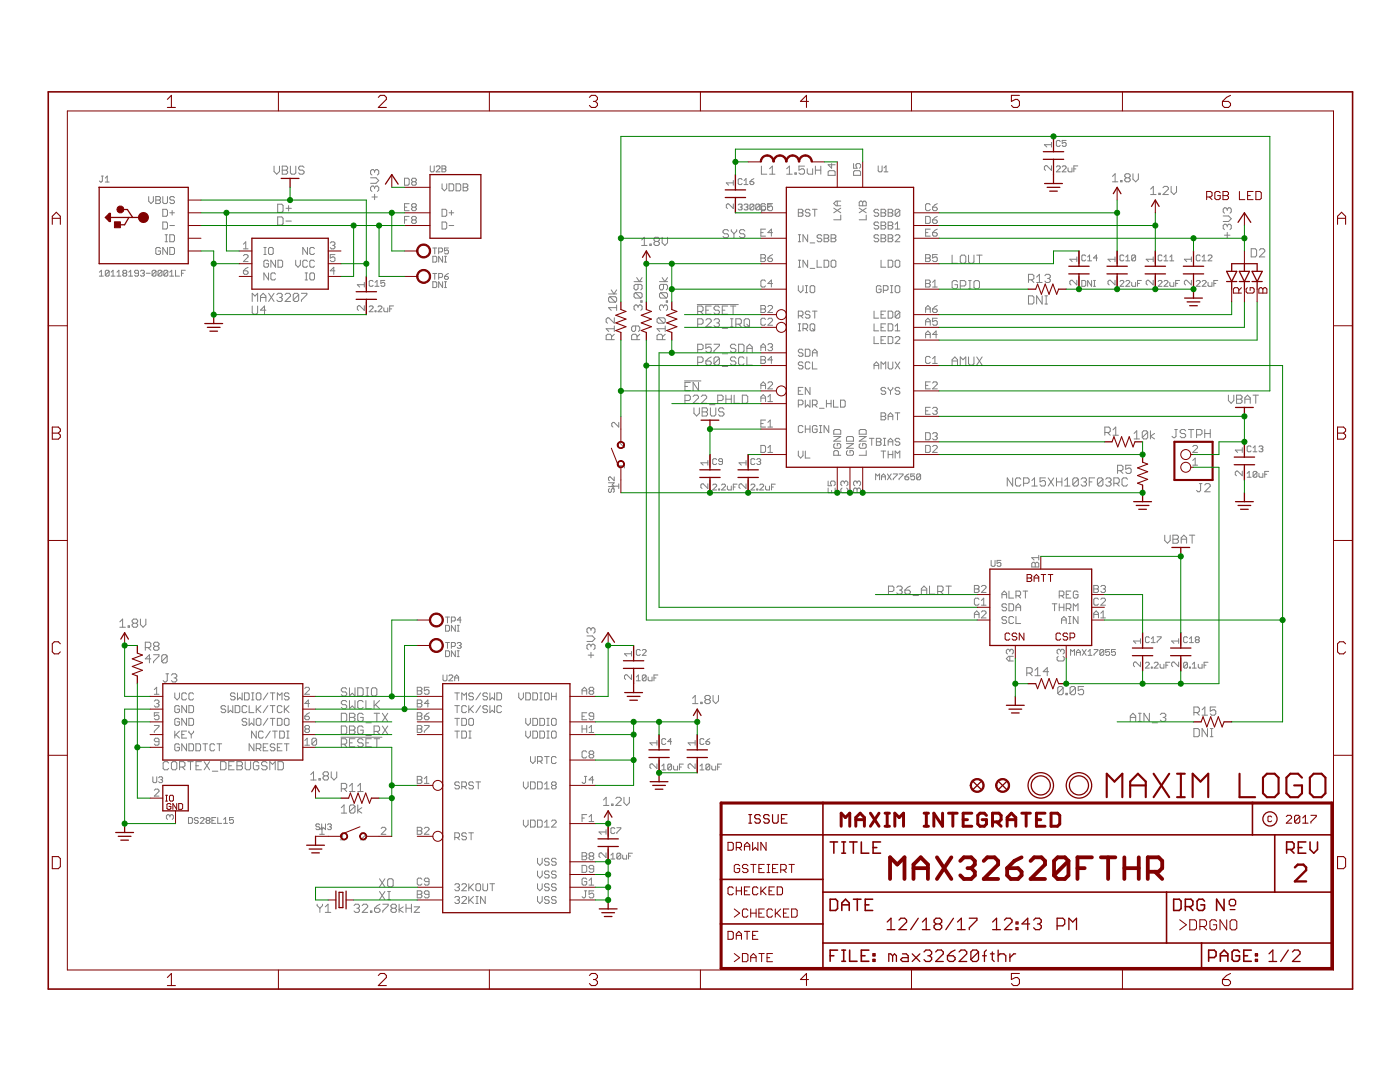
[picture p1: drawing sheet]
<svg xmlns="http://www.w3.org/2000/svg" width="279mm" height="216mm" viewBox="0 0 279 216" stroke-linecap="round" stroke-linejoin="round" font-family="sans-serif">
<g fill="none" stroke="#808080" stroke-width=".2">
<path d="M20.2 35.1h.4M20.4 35.1v1l-.2 .2-.4-.2M21 36.3h.8M21 35.5l.4-.4v1.2M29.7 39.2v1l.4 .4 .5-.4v-1M31.1 39.2h.7l.2 .3v.2l-.2 .2 .2 .3v.2l-.2 .2h-.7zM31.1 39.9h.7M32.5 39.2v1.2l.2 .2h.5l.2-.2v-1.2M34.8 39.5l-.2-.3h-.5l-.2 .3v.2l.2 .2h.5l.2 .3v.2l-.2 .2h-.5l-.2-.2M54.7 33.1v1.1l.5 .6 .6-.6v-1.1M56.3 33.1h.8l.3 .3v.3l-.3 .3 .3 .2v.3l-.3 .3h-.8zM56.3 34h.8"/>
<path d="M58 33.1v1.4l.2 .3h.6l.2-.3v-1.4M60.7 33.4l-.3-.3h-.5l-.3 .3v.3l.3 .3h.5l.3 .2v.3l-.3 .3h-.5l-.3-.3M74 35.5h1l.6 .5-.6 .6h-1M74.2 39.3h1.1M74.8 34.1l-.3-.3h-.3l-.2 .3v.6l.2 .2M74.8 37.4l-.3-.3h-.3l-.2 .3v.5l.2 .3M74.8 34.1v.3M74.8 37.4v.3M74.8 38.8v1M74.8 37.4l.2-.3h.3l.3 .3v.5l-.3 .3M74.8 34.1l.2-.3h.3l.3 .3v.6l-.3 .2M80.7 35.6h.7l.3 .2v.9l-.3 .3h-.7z"/>
<path d="M82.4 36.3h.4M82.4 36.3l-.3-.3v-.2l.3-.2h.4l.3 .2v.2l-.3 .3M82.4 36.3l-.3 .2v.2l.3 .3h.4l.3-.3v-.2l-.3-.2M85.9 33.1v1l.2 .2h.3l.3-.2v-1M87 33.3l.2-.2h.4l.2 .2v.2l-.8 .8h.8M88.2 33.1h.6l.2 .2-.2 .4 .2 .4-.2 .2h-.6zM88.2 33.7h.6M88.2 36.7v.9l.5 .5 .5-.5v-.9M89.6 36.7h.7l.3 .2v.9l-.3 .3h-.7zM91 36.7h.7l.2 .2v.9l-.2 .3h-.7zM92.4 36.7h.7l.3 .2v.2l-.3 .3 .3 .2v.2l-.3 .3h-.7zM92.4 37.4h.7"/>
<path d="M146.3 36v1M146.3 36.5h-1.4l.5 .5M148.1 35.9l-.2-.3h-.4l-.2 .3v.7l.2 .2h.4l.2-.2M148.5 36l.4-.4v1.2M148.5 36.8h.8M149.7 36.2h.5l.3 .4-.3 .2h-.3l-.2-.2zM150.5 35.6l-.8 .6M152 33.1v1.7h1M153.6 34.8h1.1M153.6 33.7l.5-.6v1.7M157 34.8h1.1M157 33.7l.5-.6v1.7"/>
<path d="M158.6 34.5h.3v.3h-.3zM160.5 33.1h-1.1v.9l.6-.3h.3l.2 .3v.5l-.2 .3h-.6l-.3-.3M161.1 33.7v.8l.3 .3h.8v-1.1M162.7 34h1.1M162.7 33.1v1.7M163.8 33.1v1.7M165.5 34.1h.9l.3 .2v.7h-1.4v-.7zM166 32.6v1l-.7-.7h1.4M170.3 32.6v1h.7l-.2-.5v-.2l.2-.3h.5l.2 .3v.4l-.2 .3M170.6 34.1h.9l.2 .2v.7h-1.4v-.7zM175.3 33.1v1l.2 .2h.4l.1-.2v-1M176.4 34.3h.8"/>
<path d="M176.4 33.5l.4-.4v1.2M209.8 28.9h-1.4l.5 .4M209.8 28.4v.9M209.8 33.1v.9l-.9-.9h-.2l-.3 .2v.5l.3 .2M210.8 33.3l.2-.2h.4l.2 .2v.2l-.8 .8h.8M211.6 28.2l-.2-.2h-.4l-.2 .2v.8l.2 .2h.4l.2-.2M212 33.3l.2-.2h.4l.2 .2v.2l-.8 .8h.8M212.8 28h-.8v.6l.4-.2 .4 .2v.4l-.2 .2h-.4l-.2-.2M213.1 33.5v.6l.2 .2h.6v-.8M214.3 33.7h.4M215.1 33.1h-.8v1.2M222 35.2l.5-.5v1.6"/>
<path d="M222 36.3h1.1M223.6 36h.3v.3h-.3zM224.7 35.5l-.2 .3v.2l.2 .3h.6l.3-.3v-.2l-.3-.3M224.7 35.5l-.2-.3v-.3l.2-.2h.6l.3 .2v.3l-.3 .3M224.7 35.5h.6M226.1 34.7v1.1l.6 .5 .5-.5v-1.1M229.6 37.7l.6-.5v1.6M229.6 38.8h1.1M231.3 38.6h.2v.2h-.2zM232.1 37.5l.3-.3h.5l.3 .3v.2l-1.1 1.1h1.1M233.7 37.2v1.1l.6 .5 .5-.5v-1.1M19.8 54.3l.4-.4v1.2"/>
<path d="M19.8 55.1h.8M21.8 54.1v.8l-.2 .2h-.4l-.2-.2M21.8 54.1l-.2-.2h-.4l-.2 .2v.8M21.8 54.1l-.8 .8M22.2 55.1h.8M22.2 54.3l.4-.4v1.2M23.3 55.1h.8M23.3 54.3l.4-.4v1.2M24.7 54.5l-.2 .2 .2 .4h.4l.2-.2-.2-.4M24.7 54.5l-.2-.2 .2-.4h.4l.2 .2-.2 .4M24.7 54.5h.4M25.7 55.1h.8"/>
<path d="M25.7 54.3l.4-.4v1.2M27.6 54.5h-.5l-.2-.2 .2-.4h.3l.2 .2v.8l-.2 .2h-.3l-.2-.2M28 54.1l.2-.2h.4l.2 .2-.2 .4M28.4 54.5h.2M28.6 54.5l.2 .2-.2 .4h-.4l-.2-.2M29.2 54.5h.8M31.1 54.1v.8l-.2 .2h-.3l-.2-.2M31.1 54.1l-.2-.2h-.3l-.2 .2v.8M31.1 54.1l-.7 .8M32 49.6l-.2-.2h-.5l-.2 .2v.9l.2 .3h.5l.2-.3v-.4h-.4M32.3 54.1v.8l-.2 .2h-.4l-.2-.2M32.3 54.1l-.2-.2h-.4l-.2 .2v.8"/>
<path d="M32.3 54.1l-.8 .8M32.5 44.3h.7l.2 .2v1l-.2 .2h-.7zM32.5 41.8h.7l.2 .2v.9l-.2 .3h-.7zM33 48.2h.4M33 46.8h.4M33.2 46.8v1.4M33.4 49.4v1.4l-.9-1.4v1.4M33.5 54.1v.8l-.2 .2h-.4l-.2-.2M33.5 54.1l-.2-.2h-.4l-.2 .2v.8M33.5 54.1l-.8 .8M33.9 55.1h.7M33.9 54.3l.4-.4v1.2"/>
<path d="M33.9 46.8h.7l.2 .3v.9l-.2 .2h-.7zM33.9 42.5h.9M33.9 45h.9M33.9 49.4h.7l.2 .2v.9l-.2 .3h-.7zM34.4 42v.9M35 53.9v1.2h.8M36.2 54.5h.4M37 53.9h-.8v1.2M48.6 51l.2-.2h.5l.2 .2v.3l-.9 .9h.9M48.6 49.7h.9M48.6 48.7l.4-.4v1.4M48.6 54h.7l.2 .3v.2l-.2 .2h-.5l-.2-.2z"/>
<path d="M49.5 53.3l-.9 .7M52 59.4h1.1M52.7 50.8h.4M52.7 49.4h.4M52.9 49.4v1.4M53.6 52.2l-.2-.3h-.5l-.2 .3v.9l.2 .2h.5l.2-.2v-.5h-.5M53.6 49.6l.2-.2h.5l.2 .2v.9l-.2 .3h-.5l-.2-.3zM53.6 54.5v1.4l-.9-1.4v1.4M53.6 58.5l1.1 1.7M54.7 58.5l-1.1 1.7M55 54.7l-.2-.2h-.5l-.2 .2v.9l.2 .3h.5l.2-.3M55 51.9v1.4l-.9-1.4v1.4"/>
<path d="M55.2 58.8l.3-.3h.6l.2 .3v.3l-.2 .3M55.4 40.7h.8l.3 .3v1.1l-.3 .3h-.8zM55.4 43.3h.8l.3 .3v1l-.3 .3h-.8zM55.5 51.9h.7l.2 .3v.9l-.2 .2h-.7zM55.8 59.4h.3M56.1 59.4l.2 .2v.3l-.2 .3h-.6l-.3-.3M56.9 58.8l.2-.3h.6l.3 .3v.3l-1.1 1.1h1.1M57.1 41.6h1M57.1 44.1h1M57.6 41v1.1M59 51.9v1l.5 .4 .4-.4v-1M59.6 58.8v1.1l-.3 .3h-.5l-.3-.3"/>
<path d="M59.6 58.8l-.3-.3h-.5l-.3 .3v1.1M59.6 58.8l-1.1 1.1M60.2 58.5h1v.3l-1 1.1v.3M60.9 55.9h.5M60.9 54.5h.5M61.1 54.5v1.4M61.4 52.2l-.3-.3h-.4l-.3 .3v.9l.3 .2h.4l.3-.2M61.4 49.4v1.4l-1-1.4v1.4M61.8 54.7l.3-.2h.4l.3 .2v.9l-.3 .3h-.4l-.3-.3zM62.8 52.2l-.3-.3h-.4l-.3 .3v.9l.3 .2h.4l.3-.2M62.8 49.6l-.3-.2h-.4l-.3 .2v.9l.3 .3h.4l.3-.3M65.9 48.5l.2-.2h.5l.2 .2v.2l-.2 .3"/>
<path d="M66.4 49h.2M66.6 49l.2 .2v.2l-.2 .3h-.5l-.2-.3M66.8 50.8h-.9v.7l.7-.2 .2 .2v.5l-.2 .2h-.5l-.2-.2M66.8 54h-.9l.7-.7v1.4M72.7 56.8h-1.4l.5 .5M72.7 56.3v1M74.5 56.2l-.2-.2h-.4l-.2 .2v.7l.2 .2h.4l.2-.2M74.8 57.1h.8M74.8 56.3l.4-.3v1.1M76.8 56h-.8v.6l.4-.3 .4 .3v.3l-.2 .2h-.4l-.2-.2M80.7 43.9h.5M80.7 41.3h.5"/>
<path d="M81.7 43.2h-1v1.4M81.7 40.6h-1v1.4h1M82.4 41.3l-.3-.2v-.2l.3-.3h.4l.3 .3v.2l-.3 .2M82.4 41.3l-.3 .3v.2l.3 .2h.4l.3-.2v-.2l-.3-.3M82.4 43.9l-.3-.3v-.2l.3-.2h.4l.3 .2v.2l-.3 .3M82.4 43.9l-.3 .2v.2l.3 .3h.4l.3-.3v-.2l-.3-.2M82.4 43.9h.4M82.4 41.3h.4M86.4 49.5h.8M86.4 51.1h.6l.2 .2v.8l-.2 .2h-.6zM86.4 56.2h.6l.2 .2v.8l-.2 .2h-.6zM86.4 54.6h.8"/>
<path d="M86.8 49.5v1.2M86.8 54.6v1.1M87.5 50.3h.6l.2-.2v-.4l-.2-.2h-.6v1.2M87.5 55.4h.6l.2-.2v-.4l-.2-.2h-.6v1.1M88.2 44.3h.7l.3 .2v1l-.3 .2h-.7zM88.2 41.8h.7l.3 .2v.9l-.3 .3h-.7zM88.3 51.1v1.2l-.8-1.2v1.2M88.3 56.2v1.2l-.8-1.2v1.2M88.7 55.2h.6l.2 .3-.2 .2h-.4l-.2-.2zM88.7 52.3h.4M88.7 51.1h.4M88.7 57.4h.4"/>
<path d="M88.7 56.2h.4M88.9 51.1v1.2M88.9 56.2v1.2M89.5 49.5h-.8v.6l.4-.2 .4 .2v.4l-.2 .2h-.4l-.2-.2M89.5 54.6l-.8 .6M89.6 42.5h1M89.6 45h1M90.1 42v.9M121.5 58.7h1.6M121.7 59.2h1.1l.3 .3v.5l-.3 .3M121.7 59.2l-.2 .3v.5l.2 .3h1.1M121.7 59.2l1.1 1.1"/>
<path d="M122 57.8l.5 .9 .6-.9M126.5 56.2h1.6M126.8 58.4l-.3 .3v.5l.3 .3h1.1M126.8 58.4h1.1l.2 .3v.5l-.2 .3M126.8 58.4l1.1 1.1M127.1 55.4l.5 .8 .5-.8M127.3 56.7v.9l-.2 .2h-.3l-.3-.2v-.6l.3-.3h1.1l.2 .3v.6l-.2 .2M128.1 47.9l.5-.6v1.7M128.1 49h1M129.7 48.7h.3v.3h-.3zM130.8 48.2l-.3 .3v.2l.3 .3h.5l.3-.3v-.2l-.3-.3M130.8 48.2l-.3-.3v-.3l.3-.3h.5l.3 .3v.3l-.3 .3"/>
<path d="M130.8 48.2h.5M131.6 56.2h1.6M131.9 58.4l-.3 .3v.5l.3 .3h1.1M131.9 58.4h1.1l.2 .3v.5l-.2 .3M131.9 58.4l1.1 1.1M132.1 47.3v1.2l.6 .5 .5-.5v-1.2M132.1 55.4l.6 .8 .5-.8M132.4 56.7v.9l-.3 .2h-.2l-.3-.2v-.6l.3-.3h1.1l.2 .3v.6l-.2 .2M145.4 46.1l-.3-.3h-.5l-.3 .3v.3l.3 .3h.5l.3 .2v.3l-.3 .3h-.5l-.3-.3M145.9 45.8v.3l.6 .6M146.3 40.7v.9l-.9-.9h-.2l-.3 .2v.5l.3 .2M146.5 46.7v.8"/>
<path d="M147 45.8v.3l-.5 .6M147.3 40.9l.2-.2h.4l.2 .2-.2 .4M147.7 41.3h.2M147.9 41.3l.2 .2-.2 .4h-.4l-.2-.2M148.5 40.9l.2-.2h.4l.2 .2-.2 .4M148.7 46.1l-.3-.3h-.6l-.2 .3v.3l.2 .3h.6l.3 .2v.3l-.3 .3h-.6l-.2-.3M148.9 41.3h.2M149.1 41.3l.2 .2-.2 .4h-.4l-.2-.2M150.5 40.9l-.3-.2h-.3l-.2 .2v.8M150.5 40.9v.8l-.3 .2h-.3l-.2-.2M150.5 40.9l-.8 .8M151.6 40.9l-.2-.2h-.4l-.2 .2v.8"/>
<path d="M151.6 40.9v.8l-.2 .2h-.4l-.2-.2M151.6 40.9l-.8 .8M151.8 50.8h.7l.3 .2v.3l-.3 .2 .3 .2v.3l-.3 .2h-.7zM151.8 46.4h.5M151.8 51.5h.7M152 41.9h.6l.2-.2v-.4l-.2-.2h-.6v1.2M152.8 56.1l-.3-.2h-.4l-.3 .2v.9l.3 .3h.4l.3-.3M152.8 40.9l-.3-.3h-.4l-.3 .3v.9l.3 .2h.4l.3-.2M152.8 45.7h-1v1.4h1M153.2 41.3h.4M153.2 51.5h.7l.3 .2v.3l-.3 .2h-.4l-.3-.2zM153.9 40.7h-.7v1.2"/>
<path d="M154.2 46.4h-1l.7-.7v1.4M154.2 56.6h-1l.7-.7v1.4M154.2 40.6h-1v.7l.7-.2 .3 .2v.5l-.3 .2h-.4l-.3-.2M154.2 50.8l-1 .7M159.3 41.8h.7l.3 .2v.2l-.3 .3 .3 .2v.2l-.3 .3h-.7zM159.3 57v.9l.5 .5 .5-.5v-.9M159.3 48.2h.5M159.3 46.8h.5M159.3 42.5h.7M159.3 53.3h.5M159.3 51.9h.5M159.6 46.8v1.4"/>
<path d="M159.6 51.9v1.4M160.7 58.4h.5M160.7 57h.5M161 57v1.4M161.2 46.8v1.4l-.9-1.4v1.4M161.2 51.9v1.4l-.9-1.4v1.4M161.6 42l-.2-.2h-.4l-.3 .2v.2l.3 .3h.4l.2 .2v.2l-.2 .3h-.4l-.3-.3M161.7 57.2l.2-.2h.5l.2 .2v1l-.2 .2h-.5l-.2-.2zM161.7 48.5h.9M161.7 53.6h.9M162.1 41.8h1M162.6 41.8v1.4"/>
<path d="M163.1 51.9v1.4h.9M164 47.1l-.2-.3h-.5l-.2 .3v.2l.2 .2h.5l.2 .3v.2l-.2 .2h-.5l-.2-.2M164.5 46.8h.7l.2 .3v.2l-.2 .2 .2 .3v.2l-.2 .2h-.7zM164.5 51.9h.7l.2 .3v.9l-.2 .2h-.7zM164.5 47.5h.7M165.9 46.8h.7l.2 .3v.2l-.2 .2 .2 .3v.2l-.2 .2h-.7zM165.9 47.5h.7M166.1 51.9h.5l.2 .3v.9l-.2 .2h-.5l-.2-.2v-.9zM166.4 41.5l1.4 1M167.1 40.1v1M167.8 42.9v1h-1.4M167.8 41.5l-1.4 1"/>
<path d="M167.8 40.1h-.9l-.5 .5 .5 .5h.9M171.5 40.4l.2-.3h.2l.3 .3 .2-.3h.2l.3 .3v.7h-1.4zM171.5 41.5l1.4 1M172.2 40.4v.7M172.9 42.9v1h-1.4M172.9 41.5l-1.4 1M175.4 47.1l-.3-.3h-.4l-.3 .3v.2l.3 .2h.4l.3 .3v.2l-.3 .2h-.4l-.3-.2M175.4 44.5l-.3-.2h-.4l-.3 .2v.3l.3 .2h.4l.3 .2v.3l-.3 .2h-.4l-.3-.2M175.4 42l-.3-.2h-.4l-.3 .2v.2l.3 .3h.4l.3 .2v.2l-.3 .3h-.4l-.3-.3M175.8 57.2l-.2-.2h-.5l-.2 .2v1l.2 .2h.5l.2-.2v-.5h-.4M175.8 44.3h.7l.3 .2v.3l-.3 .2 .3 .2v.3l-.3 .2h-.7zM175.8 46.8h.7l.3 .3v.2l-.3 .2 .3 .3v.2l-.3 .2h-.7z"/>
<path d="M175.8 47.5h.7M175.8 41.8h.7l.3 .2v.2l-.3 .3 .3 .2v.2l-.3 .3h-.7zM175.8 51.9v1.4h1M175.8 42.5h.7M175.8 45h.7M176.3 57.9h.7l.2-.2v-.5l-.2-.2h-.7v1.4M177.2 46.8h.7l.3 .3v.2l-.3 .2 .3 .3v.2l-.3 .2h-.7zM177.2 47.5h.7M177.2 44.3h.7l.3 .2v.3l-.3 .2 .3 .2v.3l-.3 .2h-.7zM177.2 41.8h.7l.3 .2v.2l-.3 .3 .3 .2v.2l-.3 .3h-.7zM177.2 51.9h.7l.3 .3v.9l-.3 .2h-.7zM177.2 42.5h.7"/>
<path d="M177.2 45h.7M177.7 58.4h.5M177.7 57h.5M177.9 57v1.4M178.6 57.2l.3-.2h.4l.3 .2v1l-.3 .2h-.4l-.3-.2zM178.6 47.1l.3-.3h.4l.3 .3v.2l-1 .9h1M178.6 45.7h1M178.6 52.2l.3-.3h.4l.3 .3v.9l-.3 .2h-.4l-.3-.2zM178.6 44.8l.5-.5v1.4M179.6 42v.9l-.3 .3h-.4l-.3-.3M179.6 42l-.3-.2h-.4l-.3 .2v.9M179.6 42l-1 .9"/>
<path d="M184.7 56.6h.7M184.7 46.4h.5M184.7 55.9h.7l.3 .2v.2l-.3 .3 .3 .2v.2l-.3 .3h-.7zM184.7 43.2h.7l.3 .2v.9l-.3 .3h-.7zM184.7 50.8h.7l.3 .2v.3l-.3 .2 .3 .2v.3l-.3 .2h-.7zM184.7 51.5h.7M185.7 45.7h-1v1.4h1M185.7 40.9l-.3-.3h-.4l-.3 .3v.9l.3 .2h.4l.3-.2M186.1 46.4h.7l.2 .3v.2l-.2 .2h-.4l-.3-.2zM186.1 57.3h.9M186.1 41.3h.7l.2 .3v.2l-.2 .2h-.4l-.3-.2zM186.1 43.9h.7l.2 .2v.2l-.2 .3h-.4l-.3-.3z"/>
<path d="M186.1 56.3l.5-.4v1.4M187 45.7l-.9 .7M187 50.8h-.9v.7l.7-.2 .2 .2v.5l-.2 .2h-.4l-.3-.2M187 40.6l-.9 .7M187 43.2l-.9 .7M190 50.9v1.6h1.1M191.1 56.3l-.3-.3h-.5l-.3 .3v1l.3 .3h.5l.3-.3v-.5h-.5M191.6 57.1h.9l.2-.3v-.5l-.2-.3h-.9v1.6M191.6 51.2l.3-.3h.6l.2 .3v1.1l-.2 .2h-.6l-.3-.2zM193.3 50.9v1.4l.3 .2h.5l.3-.2v-1.4M193.3 56h.5M193.3 57.6h.5"/>
<path d="M193.6 56v1.6M194.6 56h.6l.3 .3v1l-.3 .3h-.6l-.2-.3v-1zM194.9 50.9h1.1M195.5 50.9v1.6M205.3 55.8h.8l.2-.2v-.6l-.2-.3h-.8v1.7M205.3 59h.8l.2 .3v1.1l-.2 .3h-.8zM205.8 55.8l.5 .6M206.9 55.3l.5-.6v1.7M206.9 56.4h1.1M208 59v1.7l-1.1-1.7v1.7M208.5 59h.6M208.5 55l.3-.3h.5l.3 .3v.3l-.3 .3"/>
<path d="M208.8 59v1.7M209.1 55.6h.2M209.3 55.6l.3 .2v.3l-.3 .3h-.5l-.3-.3M214.9 51.7h-1.4l.5 .5M214.9 55.9v1l-.9-1h-.3l-.2 .3v.4l.2 .3M214.9 51.3v.9M215.9 56h.6l.2 .2v.7l-.2 .2h-.6zM216.7 51.1l-.2-.2h-.4l-.2 .2v.8l.2 .1h.4l.2-.1M217.1 52h.7M217.1 51.3l.3-.4v1.1M217.8 56v1.1l-.7-1.1v1.1M218.2 57.1h.4"/>
<path d="M218.2 56h.4M218.4 56v1.1M219 51.5h-.8l.6-.6v1.1M222.5 51.3v.9M222.5 55.9v1l-.9-1h-.2l-.3 .3v.4l.3 .3M222.5 51.7h-1.4l.5 .5M223.5 56.2l.2-.2h.4l.2 .2v.1l-.8 .8h.8M224.3 51.1l-.2-.2h-.4l-.2 .2v.8l.2 .1h.4l.2-.1M224.7 56.2l.2-.2h.4l.2 .2v.1l-.8 .8h.8M224.7 52h.8M224.7 51.3l.4-.4v1.1M225.8 56.3v.6l.2 .2h.6v-.8"/>
<path d="M226.6 51.1l-.2-.2h-.4l-.2 .2v.8M226.6 51.1l-.8 .8M226.6 51.1v.8l-.2 .1h-.4l-.2-.1M227 56.6h.4M227.8 56h-.8v1.1M230.1 51.3v.9M230.1 55.9v1l-.9-1h-.2l-.3 .3v.4l.3 .3M230.1 51.7h-1.4l.5 .5M231.1 56.2l.2-.2h.4l.2 .2v.1l-.8 .8h.8M231.9 51.1l-.2-.2h-.4l-.2 .2v.8l.2 .1h.4l.2-.1M232.3 56.2l.2-.2h.4l.2 .2v.1l-.8 .8h.8M232.3 51.3l.4-.4v1.1"/>
<path d="M232.3 52h.8M233.5 56.3v.6l.2 .2h.6v-.8M233.5 52h.8M233.5 51.3l.3-.4v1.1M234.6 56.6h.4M235.4 56h-.8v1.1M237.8 51.7h-1.4l.4 .5M237.8 55.9v1l-1-1h-.2l-.2 .3v.4l.2 .3M237.8 51.3v.9M238.7 56.2l.3-.2h.3l.2 .2v.1l-.8 .8h.8M239.5 51.1l-.2-.2h-.3l-.3 .2v.8l.3 .1h.3l.2-.1M239.9 56.2l.2-.2h.4l.2 .2v.1l-.8 .8h.8"/>
<path d="M239.9 51.3l.4-.4v1.1M239.9 52h.8M241.1 56.3v.6l.2 .2h.6v-.8M241.1 51.1l.2-.2h.4l.2 .2v.2l-.8 .7h.8M242.3 56.6h.4M243 56h-.7v1.1M244.1 43.1h1.1l.5 .5-.5 .6h-1.1M244.4 46.9h1.1M244.9 41.7v.3M244.9 45v.3M244.9 46.4v1.1M244.9 45l-.3-.3h-.2l-.3 .3v.6l.3 .2"/>
<path d="M244.9 41.7l-.3-.2h-.2l-.3 .2v.6l.3 .2M244.9 45l.3-.3h.3l.2 .3v.6l-.2 .2M244.9 41.7l.3-.2h.3l.2 .2v.6l-.2 .2M249.7 49.6h.8l.3 .3v1.1l-.3 .3h-.8zM251.3 49.9l.3-.3h.5l.3 .3v.3l-1.1 1.1h1.1M50.3 60.2v-1.7l.6 .6 .5-.6v1.7M50.3 61.1v1.3l.3 .3h.6l.2-.3v-1.3M52 60.2v-1.1l.5-.6 .6 .6v1.1M53.1 61.9h-1.1l.8-.8v1.6M72.7 61v.9l-.9-.9h-.3l-.2 .2v.5l.2 .2M73.7 61.2l.2-.2h.4l.2 .2v.2l-.8 .8h.8M74.8 62h.2v.2h-.2z"/>
<path d="M75.4 61.2l.2-.2h.4l.2 .2v.2l-.8 .8h.8M76.6 61.4v.6l.2 .2h.6v-.8M77.8 61.6h.4M78.5 61h-.7v1.2M122 67.8v-.8l-.2-.3h-.6l-.2 .3v.8h1.6M122.6 66.7l-.6 .5M122.6 63.4v1.1l-1.1-1.1h-.3l-.2 .3v.5l.2 .3M122.6 65.6h-1.6l.5 .5M122.6 65v1.1M123.1 60.9v1M123.1 61.4h-1.6l.5 .5M126.9 65v.9l-.3 .2h-.3l-.3-.2v-.6l.3-.3h1.1l.3 .3v.6l-.3 .2"/>
<path d="M127.1 67.8v-.8l-.2-.3h-.6l-.3 .3v.8h1.7M127.3 61.1l-.2-.2h-.3l-.3 .2v.6l.3 .2M127.3 61.1l.3-.2h.3l.2 .2v.6l-.2 .2M127.3 61.1v.3M127.7 66.7l-.6 .5M127.9 60h.2v.3h-.2zM131.4 63.4l-.3 .3v.5l.3 .3h1.1M131.4 63.4h1.1l.3 .3v.5l-.3 .3M131.4 63.4l1.1 1.1M132.2 67.8v-.8l-.3-.3h-.5l-.3 .3v.8h1.7M132.4 61.1l-.3-.2h-.2l-.3 .2v.6l.3 .2M132.4 61.1l.3-.2h.3l.2 .2v.6l-.2 .2"/>
<path d="M132.4 61.1v.3M132.8 66.7l-.6 .5M132.8 65.6h-1.7l.6 .5M132.8 65v1.1M133 60h.2v.3h-.2zM136.6 76h3.3M136.7 79.9h.8l.3-.2v-.6l-.3-.3h-.8v1.7M136.7 77.1h.5M137.8 76.3h-1.1v1.6h1.1M138.3 79.1l.3-.3h.5l.3 .3v.3l-1.1 1.1h1.1M139.1 60.8h8.2M139.2 69.8h.8l.3-.3v-.5l-.3-.3h-.8v1.6"/>
<path d="M139.2 62.1h.8l.3-.2v-.6l-.3-.2h-.8v1.6M139.2 64.7h.8l.3-.3v-.5l-.3-.3h-.8v1.6M139.2 72.3h.8l.3-.3v-.5l-.3-.3h-.8v1.7M139.4 76.3v1.6l-1.1-1.6v1.6M139.8 62.1l.5 .6M140 79.1l.2-.3h.6l.2 .3v.3l-1 1.1h1M140.9 72h.8l.2 .3v.3l-.2 .3h-.6l-.2-.3zM140.9 63.9l.2-.3h.6l.2 .3v.3l-1 1h1M140.9 61.9h.5M141.9 61.1h-1v1.6h1M141.9 68.7h-1v.8l.5-.3h.3l.2 .3v.5l-.2 .3h-.6l-.2-.3M141.9 71.2l-.5 .3-.5 .5"/>
<path d="M142.5 63.9l.3-.3h.5l.3 .3v.3l-.3 .2M142.5 68.7h1.1v.3l-1.1 1v.3M143 64.4h.3M143.2 79.9h.8l.3-.2v-.6l-.3-.3h-.8v1.7M143.3 64.4l.3 .3v.3l-.3 .2h-.5l-.3-.2M143.6 61.3l-.3-.2h-.5l-.3 .2v.3l.3 .3h.5l.3 .2v.3l-.3 .3h-.5l-.3-.3M143.6 71.5v1.1l-.3 .3h-.5l-.3-.3M143.6 71.5l-.3-.3h-.5l-.3 .3v1.1M143.6 71.5l-1.1 1.1M144.1 61.9h.6M144.1 65.5h1.1M144.1 70.6h1.1"/>
<path d="M144.1 73.1h1.1M144.9 79.7h1M144.9 78.8v1.7M145.2 61.1h-1.1v1.6h1.1M145.8 61.1h1.1M145.8 63.6h.5M145.8 65.2h.5M145.9 78.8v1.7M146 63.6v1.6M146.3 61.1v1.6M146.5 78.8v1.7h1.1M146.9 71.5l-.3-.3h-.6l-.2 .3v.3l.2 .2h.6l.3 .3v.3l-.3 .3h-.6l-.2-.3"/>
<path d="M146.9 64.7h.8l.3-.3v-.5l-.3-.3h-.8v1.6M146.9 69l-.3-.3h-.6l-.2 .3v.2l.2 .3h.6l.3 .3v.2l-.3 .3h-.6l-.2-.3M147.4 64.7l.6 .5M147.4 68.7h.8l.3 .3v1l-.3 .3h-.8zM148.1 78.8h.8l.3 .3v1.1l-.3 .3h-.8zM148.5 71.5l-.3-.3h-.5l-.3 .3v1.1l.3 .3h.5l.3-.3M148.5 63.9l.3-.3h.5l.3 .3v1.1l-.3 .2h-.5l-.3-.2zM149 64.7l.6 .5M149.1 70.3v-1.1l.5-.5 .5 .5v1.1M149.1 69.5h1M149.1 71.2v1.7h1M151.8 61h.7l.3 .2v.2l-.3 .3 .3 .2v.2l-.3 .3h-.7z"/>
<path d="M151.8 70v-1l.5-.4 .5 .4v1M151.8 71.1h.7l.3 .3v.2l-.3 .2 .3 .3v.2l-.3 .2h-.7zM151.8 77.6v-.9l.5-.5 .5 .5v.9M151.8 76.9h1M151.8 61.7h.7M151.8 71.8h.7M151.8 69.3h1M151.8 79.4h1M152.8 63.7l-.3-.2h-.4l-.3 .2v1l.3 .2h.4l.3-.2M153.2 68.8l.3-.2h.4l.3 .2v.2l-.3 .3M153.2 79.2l.5-.5v1.4M153.2 76.4l.3-.2h.4l.3 .2v.3l-1 .9h1"/>
<path d="M153.2 61.2l.3-.2h.4l.3 .2v.2l-1 1h1M153.2 63.7l.3-.2h.4l.3 .2v.3l-1 .9h1M153.7 69.3h.2M153.9 69.3l.3 .2v.2l-.3 .3h-.4l-.3-.3M154.2 71.8h-1l.7-.7v1.4M159.3 63h.7l.3-.2v-.5l-.3-.2h-.7v1.4M159.3 78h.5M159.3 66h.5M159.3 64.6h.5M159.6 64.6v1.4M159.8 63l.5 .5M160.3 69.9l-.3-.2h-.4l-.3 .2v.2l.3 .3h.4l.3 .2v.3l-.3 .2h-.4l-.3-.2"/>
<path d="M160.3 72.5l-.3-.3h-.4l-.3 .3v.2l.3 .2h.4l.3 .3v.2l-.3 .2h-.4l-.3-.2M160.3 77.3h-1v1.4h1M160.3 65.6h.7l.2-.3v-.4l-.2-.3h-.7v1.4M160.7 69.7h.7l.2 .2v1l-.2 .2h-.7zM160.7 79.8v1.4l.5-.4 .4 .4v-1.4M160.7 65.6l.5 .4M161.6 72.5l-.2-.3h-.4l-.3 .3v.9l.3 .2h.4l.2-.2M161.6 62.3l-.2-.2h-.4l-.3 .2v.2l.3 .3h.4l.2 .2v.2l-.2 .3h-.4l-.3-.3M161.6 77.3v1.4l-.9-1.4v1.4M161.7 64.9l.2-.3h.5l.2 .3v.9l-.2 .2h-.5l-.2-.2zM162.1 71.1v-1l.5-.4 .5 .4v1M162.1 72.2v1.4h1"/>
<path d="M162.1 62.1h1M162.1 65.6l.5 .4M162.1 70.4h1M162.6 62.1v1.4M164.9 79.8v1.4M165.9 79.8v1.4M166.3 79.8v1.4h1M167.7 79.8h.7l.3 .3v.9l-.3 .2h-.7zM174.4 62.1v1.4h1M174.4 64.6v1.4h1M174.4 67.2v1.4h1M174.4 73.6v-.9l.5-.5 .5 .5v.9"/>
<path d="M174.4 72.9h1M175.8 73.6v-1.4l.5 .5 .5-.5v1.4M175.8 62.8h.5M175.8 65.3h.5M175.8 67.9h.5M176.8 62.1h-1v1.4h1M176.8 64.6h-1v1.4h1M176.8 67.2h-1v1.4h1M176.8 77.5l-.3-.2h-.4l-.3 .2v.3l.3 .2h.4l.3 .2v.3l-.3 .2h-.4l-.3-.2M177.2 67.2h.7l.3 .2v.9l-.3 .3h-.7zM177.2 62.1h.7l.3 .2v.9l-.3 .3h-.7zM177.2 64.6h.7l.3 .3v.9l-.3 .2h-.7z"/>
<path d="M177.2 72.2v1.2l.3 .2h.4l.3-.2v-1.2M177.2 77.3v.2l.5 .5M177.7 78v.7M178.2 77.3v.2l-.5 .5M178.6 67.4l.3-.2h.4l.3 .2v.2l-1 1h1M178.6 65.1l.5-.5v1.4M178.6 66h1M178.6 72.2l1 1.4M179.6 62.3v.9l-.3 .3h-.4l-.3-.3M179.6 77.5l-.3-.2h-.4l-.3 .2v.3l.3 .2h.4l.3 .2v.3l-.3 .2h-.4l-.3-.2M179.6 62.3l-.3-.2h-.4l-.3 .2v.9M179.6 62.3l-1 .9"/>
<path d="M179.6 72.2l-1 1.4M184.7 62.4v-1l.5-.4 .5 .4v1M184.7 64.9v-.9l.5-.5 .5 .5v.9M184.7 67.4v-.9l.5-.5 .5 .5v.9M184.7 76.9h.5M184.7 61.7h1M184.7 64.2h1M184.7 66.7h1M185.7 71.4l-.3-.3h-.4l-.3 .3v.9l.3 .2h.4l.3-.2M185.7 76.2h-1v1.4h1M186.1 61.7h.7l.2 .2v.2l-.2 .3h-.4l-.3-.3zM186.1 76.4l.3-.2h.4l.2 .2v.3l-.9 .9h.9"/>
<path d="M186.1 71.6l.5-.5v1.4M186.1 72.5h.9M187 63.5h-.9v.7l.5-.2h.2l.2 .2v.5l-.2 .2h-.4l-.3-.2M187 61l-.9 .7M187 66.7h-.9l.7-.7v1.4M190 72.9v-1.1l.6-.6 .5 .6v1.1M190 72h1.1M191.6 72.9v-1.7l.6 .6 .5-.6v1.7M193.3 71.2v1.4l.3 .3h.5l.3-.3v-1.4M194.9 71.2l1.1 1.7M196 71.2l-1.1 1.7M208.5 60.7h.6"/>
<path d="M245.2 78.8v1.1l.5 .6 .5-.6v-1.1M246.8 78.8h.8l.3 .3v.3l-.3 .3 .3 .2v.3l-.3 .3h-.8zM246.8 79.7h.8M248.4 79.7h1.1M250.1 78.8h1M250.6 78.8v1.7M121.4 96.3h1.2l-.4 .4 .4 .4h-1.2M121.6 97.5l-.2 .2v.4l.2 .2 .4-.2v-.4l.2-.2 .4 .2v.4l-.2 .2M122.6 95.2v.7l-.8-.7h-.2l-.2 .2v.3l.2 .2M123.5 97h-1.4l.5 .5M123.5 84.3v.9l-.9-.9h-.3l-.2 .2v.5l.2 .2M123.5 96.5v1"/>
<path d="M124.6 88.4v.9l-.9-.9h-.3l-.2 .2v.5l.2 .2M124.6 92.5v.9M124.6 92.9h-1.4l.5 .5M138.5 81.4v1.1l.5 .5 .6-.5v-1.1M140.1 81.4h.8l.3 .3v.2l-.3 .3 .3 .3v.2l-.3 .3h-.8zM140.1 82.2h.8M141.3 96.5v1l-1-1h-.2l-.2 .3v.4l.2 .3M141.3 92.4h-1.4l.4 .4M141.3 91.9v.9M141.6 80.8h1.1M141.8 81.4v1.3l.2 .3h.6l.3-.3v-1.3M142.2 96.8l.3-.2h.3l.2 .2v.2l-.8 .8h.8"/>
<path d="M143 91.7l-.2-.2h-.3l-.3 .2v.8l.3 .2h.3l.2-.2M143.4 97.6h.2v.2h-.2zM144 96.8l.2-.2h.4l.2 .2v.2l-.8 .8h.8M144.2 92.1h-.6l-.2-.2 .2-.4h.4l.2 .2v.8l-.2 .2h-.4l-.2-.2M144.5 81.7l-.3-.3h-.5l-.3 .3v.2l.3 .3h.5l.3 .3v.2l-.3 .3h-.5l-.3-.3M145.2 97v.6l.2 .2h.5v-.8M146.3 97.2h.4M147.1 96.6h-.8v1.2M148.9 92.4h-1.4l.5 .4M148.9 96.5v1l-.9-1h-.3l-.2 .3v.4l.2 .3M148.9 91.9v.9M149.9 96.8l.2-.2h.4l.1 .2v.2l-.7 .8h.7"/>
<path d="M150.6 91.7l-.1-.2h-.4l-.2 .2v.8l.2 .2h.4l.1-.2M151 97.6h.2v.2h-.2zM151 91.7l.2-.2h.4l.2 .2-.2 .4M151.4 92.1h.2M151.6 96.8l.2-.2h.4l.2 .2v.2l-.8 .8h.8M151.6 92.1l.2 .2-.2 .4h-.4l-.2-.2M151.8 80.1v-.9l.5-.5 .5 .5v.9M151.8 88.9h.7l.3 .2v.9l-.3 .3h-.7zM151.8 84.5h.5M152.8 97v.6l.2 .2h.6v-.8M152.8 83.8h-1v1.4h1M153.2 90.3h1"/>
<path d="M153.2 85.2h1M153.2 84.3l.5-.5v1.4M153.2 89.3l.5-.4v1.4M153.2 80.1h1M154 97.2h.3M154.7 96.6h-.7v1.2M159.3 80.8h.7l.3-.3v-.4l-.3-.3h-.7v1.4M159.3 90v.9l.5 .5 .5-.5v-.9M160.3 85.2l-.3-.3h-.4l-.3 .3v.9l.3 .2h.4l.3-.2M160.7 84.9v1.4M160.7 90v1.4h.9M160.7 85.6h.9"/>
<path d="M161.6 84.9v1.4M162.1 80.8h.7l.3-.3v-.4l-.3-.3h-.7v1.4M162.6 80.8l.5 .4M163.1 85.2l-.3-.3h-.4l-.3 .3v.9l.3 .2h.4l.3-.2v-.5h-.5M163.5 84.9h.5M163.5 86.3h.5M163.5 81.5h1M163.8 84.9v1.4M164.9 80.5h1M165.3 96v.9h.7l-.3-.4v-.3l.3-.2h.4l.3 .2v.5l-.3 .2M165.3 97.4v.9h1.4v-.9M165.4 84.9v1.4l-.9-1.4v1.4"/>
<path d="M166 97.9v.4M166.4 87.1h1.4l-1.4 .9h1.4M166.6 85.7h1l.2 .2v.7h-1.4v-.7zM166.6 88.5l-.2 .3v.4l.2 .3h1l.2-.3v-.4l-.2-.3h-.5v.5M167.3 90.8v-.7l-.2-.2h-.5l-.2 .2v.7h1.4M168 97.4l-.2 .2v.5l.2 .2h1l.2-.2v-.5l-.2-.2M168.5 96.2l-.2-.2h-.3l-.2 .2v.5l.2 .2M168.5 96.2l.2-.2h.3l.2 .2v.5l-.2 .2M168.5 96.2v.3M168.9 88.5h1.4l-1.4 1h1.4M168.9 87.3l.3-.2h.9l.2 .2v.7h-1.4zM169.2 89.9l-.3 .2v.5l.3 .2h.9l.2-.2v-.5l-.2-.2h-.5v.5"/>
<path d="M170.3 97.6l.3-.2h.2l.2 .2 .3-.2h.2l.2 .2v.7h-1.4zM171 96.2l-.2-.2h-.2l-.3 .2v.5l.3 .2M171 96.2l.3-.2h.2l.2 .2v.5l-.2 .2M171 96.2v.3M171 97.6v.7M171.5 87.1h1.4l-1.4 .9h1.4M171.7 85.7h.9l.3 .2v.7h-1.4v-.7zM171.7 88.5l-.2 .3v.4l.2 .3h.9l.3-.3v-.4l-.3-.3h-.4v.5M172.9 89.9v.9h-1.4M173.5 87.5h.9M174 87.5v1.4M174.8 95.7v-1.1l.3 .4 .4-.4v1.1"/>
<path d="M174.9 87.5h.7l.2 .2v.2l-.2 .3 .2 .2v.2l-.2 .3h-.7zM174.9 88.2h.7M175.8 82.4h.7l.3 .2v.2l-.3 .3 .3 .2v.2l-.3 .3h-.7zM175.8 83.1h.7M175.8 90h1M175.9 95.7v-.7l.4-.4 .4 .4v.7M175.9 95.1h.8M176.3 88.9h.5M176.3 90v1.4M176.3 87.5h.5M176.5 87.5v1.4M177.1 94.6l.8 1.1"/>
<path d="M177.2 83.8v-1l.5-.4 .5 .4v1M177.2 88.9v-1l.5-.4 .5 .4v1M177.2 90v1.4M177.2 83.1h1M177.2 90.7h1M177.2 88.2h1M177.9 94.6l-.8 1.1M178.2 90v1.4M178.3 94.6h.7v.2l-.7 .7v.2M178.6 91.4v-1.4l.5 .5 .5-.5v1.4M178.6 82.4h1M179.1 82.4v1.4"/>
<path d="M179.4 94.6h.8v.2l-.8 .7v.2M179.6 87.7l-.3-.2h-.4l-.3 .2v.2l.3 .3h.4l.3 .2v.2l-.3 .3h-.4l-.3-.3M180.6 95.1h.6l.2 .4-.2 .2h-.4l-.2-.2zM181.4 94.6l-.8 .5M182.5 94.6h-.7v.5l.4-.1 .3 .1v.4l-.1 .2h-.4l-.2-.2M183.7 94.8l-.2-.2h-.4l-.2 .2v.7M183.7 94.8v.7l-.2 .2h-.4l-.2-.2M183.7 94.8l-.8 .7M184.7 88.9h.7l.3 .2v.9l-.3 .3h-.7zM184.7 86.3h.7l.3 .3v.9l-.3 .3h-.7zM184.7 82h.5M185.7 81.3h-1v1.4h1"/>
<path d="M186.1 89.1l.3-.2h.4l.2 .2v.2l-.9 1h.9M186.1 86.6l.3-.3h.4l.2 .3v.2l-.2 .3M186.1 81.5l.3-.2h.4l.2 .2v.2l-.2 .3M186.6 82h.2M186.6 87.1h.2M186.8 82l.2 .2v.2l-.2 .3h-.4l-.3-.3M186.8 87.1l.2 .2v.2l-.2 .3h-.4l-.3-.3M202.1 95.4v1.6l-1.1-1.6v1.6M203.7 95.6l-.2-.2h-.6l-.3 .2v1.1l.3 .3h.6l.2-.3M204.3 96.4h.8l.3-.2v-.6l-.3-.2h-.8v1.6M205.9 97h1.1M205.9 95.9l.6-.5v1.6"/>
<path d="M208.6 95.4h-1v.8l.5-.3h.3l.2 .3v.5l-.2 .3h-.6l-.2-.3M209.2 95.4l1.1 1.6M210.3 95.4l-1.1 1.6M210.8 95.4v1.6M210.8 96.2h1.1M211.9 95.4v1.6M212.5 97h1.1M212.5 95.9l.5-.5v1.6M215.2 95.6l-.3-.2h-.5l-.3 .2v1.1M215.2 95.6v1.1l-.3 .3h-.5l-.3-.3M215.2 95.6l-1.1 1.1M215.8 95.6l.2-.2h.6l.2 .2v.3l-.2 .3"/>
<path d="M216.3 96.2h.3M216.6 96.2l.2 .2v.3l-.2 .3h-.6l-.2-.3M217.4 96.2h.5M218.5 95.4h-1.1v1.6M220.1 95.6l-.3-.2h-.5l-.3 .2v1.1M220.1 95.6v1.1l-.3 .3h-.5l-.3-.3M220.1 95.6l-1.1 1.1M220.5 86.3h.8l.3-.3v-.5l-.3-.3h-.8v1.6M220.7 95.6l.2-.2h.6l.2 .2v.3l-.2 .3M221 86.3l.6 .5M221.2 96.2h.3M221.5 96.2l.2 .2v.3l-.2 .3h-.6l-.2-.3"/>
<path d="M222.1 85.8l.6-.6v1.6M222.1 86.8h1.1M222.3 96.4h.8l.3-.2v-.6l-.3-.2h-.8v1.6M222.8 96.4l.6 .6M223 93.9h.8l.3-.3v-.5l-.3-.3h-.8v1.7M223.6 93.9l.5 .6M225 95.6l-.3-.2h-.5l-.3 .2v1.1l.3 .3h.5l.3-.3M225.7 92.8h-1v.8l.5-.2h.3l.2 .2v.6l-.2 .3h-.6l-.2-.3M226.3 86.5l.6-.5v1.6M226.3 87.6h1.1M229 86.2v1.1l-.2 .3h-.6l-.2-.3M229 86.2l-.2-.2h-.6l-.2 .2v1.1"/>
<path d="M229 86.2l-1 1.1M229.6 86v1.6M230.4 86.5l-.8 .5 .8 .6M234.4 85.7h.6M234.7 85.7v1.4l-.3 .2h-.2l-.3-.2M236.6 86l-.3-.3h-.5l-.3 .3v.2l.3 .3h.5l.3 .3v.3l-.3 .2h-.5l-.3-.2M237.2 85.7h1.1M237.7 85.7v1.6M238 91.9l.5-.5v1.4M238 92.8h1M238 89.1l.3-.2h.5l.2 .2v.2l-1 1h1M238.8 86.8h.8l.3-.3v-.5l-.3-.3h-.8v1.6"/>
<path d="M239.4 96.5h.5M239.6 96.5v1.4l-.2 .2h-.3l-.3-.2M240.4 86.5h1.1M240.4 85.7v1.6M240.4 96.8l.3-.3h.6l.2 .3v.2l-1.1 1.1h1.1M241.5 85.7v1.6M247.9 89.8h-1.4l.5 .5M247.9 89.3v1M247.9 94v.9l-.9-.9h-.2l-.3 .2v.5l.3 .2M248.4 80.5v-1.1l.6-.6 .5 .6v1.1M248.9 94.4l.4-.3v1.1M248.9 95.2h.8"/>
<path d="M249.7 89.2l-.2-.2h-.4l-.2 .2v.8l.2 .1h.4l.2-.1M250.1 90.1h.7M250.1 89.4l.4-.4v1.1M250.8 94.3v.7l-.1 .2h-.4l-.2-.2M250.8 94.3l-.1-.2h-.4l-.2 .2v.7M250.8 94.3l-.7 .7M251.2 94.4v.6l.2 .2h.6v-.8M251.2 89.2l.2-.2h.4l.2 .2-.2 .4M251.6 89.6h.2M251.8 89.6l.2 .1-.2 .4h-.4l-.2-.1M252.4 94.6h.4M253.2 94.1h-.8v1.1"/>
<path d="M177.3 118h.8l.3-.2v-.6l-.3-.3h-.8v1.7M179 117.2l.2-.3h.6l.2 .3v.3l-.2 .3M179.5 117.8h.3M179.8 117.8l.2 .2v.3l-.2 .3h-.6l-.2-.3M180.6 117.8h.8l.3 .2v.3l-.3 .3h-.5l-.3-.3zM181.7 116.9l-.6 .3-.5 .6M182.2 118.8h1.1M183.9 117.8h1.1M183.9 118.6v-1.1l.5-.6 .6 .6v1.1M185.5 116.9v1.7h1.1M187.1 118h.9l.2-.2v-.6l-.2-.3h-.9v1.7M187.7 118l.5 .6"/>
<path d="M188.8 116.9h1.1M189.3 116.9v1.7M194.5 116.8h.7l.2 .3v.2l-.2 .2 .2 .3v.2l-.2 .2h-.7zM194.5 117.5h.7M195.4 119.6l-.2-.2h-.5l-.2 .2v.9l.2 .3h.5l.2-.3M195.9 117.1l.2-.3h.5l.2 .3v.2l-.9 .9h.9M195.9 119.8l.4-.4v1.4M197.8 111.8v1l.2 .2h.4l.2-.2v-1M199.7 111.8h-.7v.6l.4-.2 .3 .2v.4l-.1 .2h-.4l-.2-.2M200 119.3v-.9l.4-.5 .5 .5v.9M200 118.6h.9M201.4 117.9v1.4h.9"/>
<path d="M202.8 118.9h.7l.2-.3v-.4l-.2-.3h-.7v1.4M203.2 118.9l.5 .4M204.2 117.9h.9M204.6 117.9v1.4M205.9 112.4l.2-.2h.3l.2 .2 .2-.2h.3l.2 .2v.7h-1.4zM206.6 112.4v.7M207.3 110.8v.9M207.3 111.3h-1.4l.5 .4M211.4 118.9h.7l.2-.3v-.4l-.2-.3h-.7v1.4M211.9 118.9l.4 .4M212.8 118.6h.5M213.7 117.9h-.9v1.4h.9"/>
<path d="M215.1 118.2l-.2-.3h-.5l-.2 .3v.9l.2 .2h.5l.2-.2v-.5h-.4M218.3 116.8h.7l.2 .3v.2l-.2 .2 .2 .3v.2l-.2 .2h-.7zM218.3 117.5h.7M219.2 119.6l-.2-.2h-.5l-.2 .2v.9l.2 .3h.5l.2-.3M219.7 119.6l.2-.2h.5l.2 .2v.2l-.9 1h.9M219.7 117.1l.2-.3h.5l.2 .3v.2l-.2 .2M220.2 117.5h.2M220.4 117.5l.2 .3v.2l-.2 .2h-.5l-.2-.2M232.5 106.8v1.1l.5 .5 .5-.5v-1.1M234.1 106.8h.8l.3 .2v.3l-.3 .3 .3 .3v.2l-.3 .3h-.8zM234.1 107.6h.8M235.7 107.6h1.1"/>
<path d="M235.7 108.4v-1.1l.6-.5 .5 .5v1.1M237.4 106.8h1M237.9 106.8v1.6M23.9 124.1l.6-.6v1.7M23.9 125.2h1.1M25.6 124.9h.2v.3h-.2zM26.6 124.4l-.2 .2v.3l.2 .3h.6l.3-.3v-.3l-.3-.2M26.6 124.4l-.2-.3v-.3l.2-.3h.6l.3 .3v.3l-.3 .3M26.6 124.4h.6M28 123.5v1.1l.6 .6 .5-.6v-1.1M29 129.2h.8l.3-.3v-.5l-.3-.3h-.8v1.7M29.5 129.2l.6 .6"/>
<path d="M30.1 131.5h-1.1l.8-.9v1.7M30.6 130.6h1.1v.3l-1.1 1.1v.3M30.8 139.9l.2-.2h.5l.2 .2v.2l-.2 .3M30.8 138.5h.9M30.8 137.6l.5-.5v1.4M30.9 128.9l-.3-.2v-.3l.3-.3h.6l.2 .3v.3l-.2 .2M30.9 128.9l-.3 .3v.3l.3 .3h.6l.2-.3v-.3l-.2-.3M30.9 128.9h.6M33.1 134.5h.6M33.4 130.9l-.3-.3h-.5l-.3 .3v1.1M33.4 130.9v1.1l-.3 .3h-.5l-.3-.3M33.4 130.9l-1.1 1.1"/>
<path d="M33.4 134.5v1.3l-.3 .3h-.3l-.2-.3M34.2 134.7l.3-.2h.5l.3 .2v.3l-.3 .3M34.7 135.3h.3M34.9 138.3v.9l.4 .5 .5-.5v-.9M35 135.3l.3 .3v.2l-.3 .3h-.5l-.3-.3M37.2 138.5l-.2-.2h-.5l-.2 .2v.9l.2 .3h.5l.2-.3M38.6 138.5l-.2-.2h-.5l-.2 .2v.9l.2 .3h.5l.2-.3M46.9 138.5l-.2-.2h-.5l-.2 .2v.2l.2 .3h.5l.2 .2v.2l-.2 .3h-.5l-.2-.3M47.4 138.3v1.4l.5-.5 .4 .5v-1.4M48.8 138.3h.7l.2 .2v.9l-.2 .3h-.7zM50.2 138.3h.5M50.2 139.7h.5"/>
<path d="M50.4 138.3v1.4M51.4 138.3h.4l.3 .2v.9l-.3 .3h-.4l-.3-.3v-.9zM53.5 138.3l-1 1.4M53.9 138.3h1M54.4 138.3v1.4M55.4 139.7v-1.4l.4 .4 .5-.4v1.4M57.7 138.5l-.3-.2h-.4l-.3 .2v.2l.3 .3h.4l.3 .2v.2l-.3 .3h-.4l-.3-.3M60.8 137.4l.3-.3h.4l.3 .3v.2l-1 .9h1M69.2 137.5l-.3-.3h-.5l-.3 .3v.3l.3 .3h.5l.3 .2v.3l-.3 .3h-.5l-.3-.3M69.7 137.2v1.7l.6-.6 .5 .6v-1.7M69.7 139.8v1.6l.6-.5 .5 .5v-1.6M71.4 137.2h.8l.3 .3v1.1l-.3 .3h-.8z"/>
<path d="M73 139.8v1.6h1.1M73 137.2h.6M73 138.9h.6M73.3 137.2v1.7M74.4 137.2h.5l.3 .3v1.1l-.3 .3h-.5l-.3-.3v-1.1zM74.7 139.8v1.6M75.8 139.8l-1.1 1.1M83.3 137.1h.7l.2 .3v.2l-.2 .2 .2 .3v.2l-.2 .2h-.7zM83.3 139.7h.7l.2 .2v.2l-.2 .3 .2 .2v.2l-.2 .3h-.7zM83.3 137.8h.7M85.6 137.1h-.9v.7l.5-.2h.2l.2 .2v.5l-.2 .2h-.5l-.2-.2M88.4 134.7v1l.2 .1h.4l.2-.1v-1"/>
<path d="M88.9 128.2h.8M88.9 124.8h.6l.2 .2v.8l-.2 .1h-.6zM88.9 129.9h.6l.2 .1v.8l-.2 .2h-.6zM88.9 123.1h.8M89.3 123.1v1.2M89.3 128.2v1.2M89.6 134.9l.2-.2h.4l.2 .2v.2l-.8 .7h.8M90.1 123.9h.6l.2-.2v-.4l-.2-.2h-.6v1.2M90.1 129h.6l.2-.2v-.4l-.2-.2h-.6v1.2M90.7 135.3h.8M90.7 135.8v-.7l.4-.4 .4 .4v.7M90.8 138.3h.9"/>
<path d="M90.9 124.8v1.1l-.8-1.1v1.1M90.9 129.9v1.1l-.8-1.1v1.1M91.2 138.3v1.4M91.2 128.4l.2-.2h.4l.2 .2-.2 .4M91.2 131h.5M91.2 129.9h.5M91.2 125.9h.5M91.2 124.8h.5M91.4 124.8v1.1M91.4 129.9v1.1M91.7 128.8h.1M91.8 128.8l.2 .2-.2 .4h-.4l-.2-.2"/>
<path d="M92 123.7h-.8l.6-.6v1.2M92.2 139.7v-1.4l.4 .4 .5-.4v1.4M94.5 138.5l-.2-.2h-.5l-.2 .2v.2l.2 .3h.5l.2 .2v.2l-.2 .3h-.5l-.2-.3M95.9 138.3l-.9 1.4M97.3 138.5l-.2-.2h-.5l-.2 .2v.2l.2 .3h.5l.2 .2v.2l-.2 .3h-.5l-.2-.3M97.8 138.3v1.4l.4-.5 .5 .5v-1.4M99.2 138.3h.7l.2 .2v.9l-.2 .3h-.7zM103.5 138.3v.9l.5 .5 .5-.5v-.9M104.9 138.3h.7l.3 .2v.9l-.3 .3h-.7zM106.3 138.3h.7l.3 .2v.9l-.3 .3h-.7zM107.7 138.3h.5M107.7 139.7h.5"/>
<path d="M108 138.3v1.4M108.7 138.5l.2-.2h.5l.2 .2v.9l-.2 .3h-.5l-.2-.3zM110.1 139h.9M110.1 138.3v1.4M111 138.3v1.4M116.2 137.8h.9M116.2 138.5v-.9l.4-.5 .5 .5v.9M117.1 126.9h1.1l.5 .5-.5 .6h-1.1M117.4 130.7h1.1M117.8 137.8l-.2-.2v-.2l.2-.3h.5l.2 .3v.2l-.2 .2M117.8 137.8l-.2 .3v.2l.2 .2h.5l.2-.2v-.2l-.2-.3M117.8 137.8h.5"/>
<path d="M117.9 125.5v.3M117.9 128.8v.3M117.9 130.2v1.1M117.9 128.8l-.2-.3h-.3l-.3 .3v.5l.3 .3M117.9 125.5l-.2-.2h-.3l-.3 .2v.6l.3 .2M117.9 128.8l.3-.3h.3l.2 .3v.5l-.2 .3M117.9 125.5l.3-.2h.3l.2 .2v.6l-.2 .2M126 134.6v1l-.9-1h-.2l-.3 .3v.4l.3 .3M126 130.5h-1.4l.5 .4M126 130v.9M127 135.1l.4-.4v1.1M127 135.8h.8"/>
<path d="M127.8 129.8l-.2-.2h-.4l-.2 .2v.8l.2 .2h.4l.2-.2M128.2 129.8l.2-.2h.4l.1 .2v.2l-.7 .8h.7M128.9 134.9v.8l-.1 .1h-.4l-.2-.1M128.9 134.9l-.1-.2h-.4l-.2 .2v.8M128.9 134.9l-.7 .8M129.3 135.1v.6l.2 .1h.6v-.7M130.5 135.3h.4M131.3 134.7h-.8v1.1M138.2 139.3l.5-.5v1.6M140.9 139.6l-.2 .2v.3l.2 .3h.6l.3-.3v-.3l-.3-.2M140.9 139.6l-.2-.3v-.3l.2-.2h.6l.3 .2v.3l-.3 .3M140.9 139.6h.6"/>
<path d="M142.3 138.8v1l.5 .6 .6-.6v-1M194.5 123.3v-.9l.4-.5 .5 .5v.9M194.5 122.6h.9M195.9 120.8h.9M195.9 122.1l.2-.2h.5l.2 .2v.3l-.9 .9h.9M200.9 123.3l-.2-.3h-.5l-.2 .3v.2l.2 .2h.5l.2 .3v.2l-.2 .2h-.5l-.2-.2M200.9 120.7l-.2-.2h-.5l-.2 .2v.2l.2 .3h.5l.2 .2v.2l-.2 .3h-.5l-.2-.3M201.4 120.5h.7l.2 .2v.9l-.2 .3h-.7zM201.5 129.8l-.2-.2h-.2l-.3 .2v.5l.3 .2M201.5 129.8l.3-.2h.2l.2 .2v.5l-.2 .2M201.5 129.8v.2M201.5 131v.9"/>
<path d="M202.2 131h-.9l-.5 .4 .5 .5h.9M202.3 123.3l-.2-.3h-.5l-.2 .3v.9l.2 .2h.5l.2-.2M202.8 121.9v-1l.4-.4 .5 .4v1M202.8 121.2h.9M202.8 123v1.4h.9M204.9 134.3h.8l.3-.3v-.5l-.3-.3h-.8v1.6M205.5 134.3l.5 .5M206.5 133.8l.6-.6v1.6M206.5 134.8h1.1M209.3 134h-1.1l.8-.8v1.6M210 120.5h.9M210.5 120.5v1.4"/>
<path d="M211.2 131l-.2 .2v.5l.2 .2h1l.2-.2v-.5l-.2-.2M211.4 120.5v1.4M211.4 121.2h.9M211.7 129.8l-.3-.2h-.2l-.2 .2v.5l.2 .2M211.7 129.8l.2-.2h.3l.2 .2v.5l-.2 .2M211.7 129.8v.2M211.9 124.4v-.9l.4-.5 .5 .5v.9M211.9 123.7h.9M212.2 137.3l-.3-.3h-.5l-.3 .3v1M212.2 137.3v1l-.3 .3h-.5l-.3-.3M212.2 137.3l-1.1 1M212.3 120.5v1.4"/>
<path d="M212.7 138.3h.3v.3h-.3zM212.8 121.4h.7l.2-.2v-.5l-.2-.2h-.7v1.4M213.3 121.4l.4 .5M213.3 124.4h.4M213.3 123h.4M213.5 123v1.4M213.7 130.8v-1.2l.3 .4 .4-.4v1.2M214.2 121.9v-1.4l.5 .4 .4-.4v1.4M214.6 137.3l-.2-.3h-.6l-.2 .3v1M214.6 137.3v1l-.2 .3h-.6l-.2-.3M214.6 137.3l-1 1M214.8 130.8v-.8l.4-.4 .4 .4v.8"/>
<path d="M214.8 130.2h.8M215.1 123v1.4l-.9-1.4v1.4M216 129.6l.8 1.2M216.3 137h-1.1v.8l.8-.3 .3 .3v.5l-.3 .3h-.5l-.3-.3M216.8 129.6l-.8 1.2M217.1 130l.5-.4v1.2M217.1 130.8h.8M218.3 123.3v-.9l.5-.5 .4 .5v.9M218.3 122.6h.9M218.3 129.6h.8v.2l-.8 .8v.2M219.7 122.4l.5-.5v1.4M219.7 123.3h.9"/>
<path d="M220.3 129.8v.8l-.2 .2h-.4l-.2-.2M220.3 129.8l-.2-.2h-.4l-.2 .2v.8M220.3 129.8l-.8 .8M221.4 129.6h-.7v.6l.4-.2 .3 .2v.4l-.1 .2h-.4l-.2-.2M222.6 129.6h-.8v.6l.4-.2 .4 .2v.4l-.2 .2h-.4l-.2-.2M227.6 127.9h-1.4l.5 .5M227.6 127.4v1M227.6 132.1v.9l-.9-.9h-.3l-.2 .2v.5l.2 .2M228.6 132.3l.2-.2h.4l.2 .2v.2l-.8 .8h.8M229.4 127.3l-.2-.2h-.4l-.2 .2v.7l.2 .2h.4l.2-.2M229.8 127.5l.3-.4v1.1M229.8 133.1h.2v.2h-.2z"/>
<path d="M229.8 128.2h.7M230.3 132.3l.2-.2h.4l.2 .2v.2l-.8 .8h.8M230.9 127.1h.8v.2l-.8 .7v.2M231.5 132.5v.6l.2 .2h.6v-.8M232.7 132.7h.4M233.5 132.1h-.8v1.2M235.2 132.1v.9l-.9-.9h-.2l-.3 .2v.5l.3 .2M235.2 127.9h-1.4l.5 .5M235.2 127.4v1M237 127.3l-.2-.2h-.4l-.2 .2v.7l.2 .2h.4l.2-.2M237 132.3v.8l-.2 .2h-.4l-.2-.2M237 132.3l-.2-.2h-.4l-.2 .2v.8"/>
<path d="M237 132.3l-.8 .8M237.4 133.1h.2v.2h-.2zM237.4 127.5l.4-.4v1.1M237.4 128.2h.8M238 133.3h.7M238 132.5l.4-.4v1.2M238.7 127.7l-.2-.2 .2-.4h.4l.2 .2-.2 .4M238.7 127.7l-.2 .1 .2 .4h.4l.2-.2-.2-.3M238.7 127.7h.4M239.1 132.5v.6l.2 .2h.6v-.8M240.3 132.7h.4M241.1 132.1h-.8v1.2"/>
<path d="M30.5 155v1l.2 .2h.4l.2-.2v-1M30.8 144.8h.9v.2l-.9 .9v.3M30.8 157.7l.2-.2h.5l.2 .2v.2l-.9 1h.9M31.3 140.4h.2M31.5 140.4l.2 .2v.2l-.2 .3h-.5l-.2-.3M31.7 155.2l.2-.2h.4l.1 .2-.1 .4M31.7 148h-.7l-.2-.2v-.3l.2-.2h.5l.2 .2v1l-.2 .2h-.5l-.2-.2M31.7 142.2h-.9v.7l.5-.2h.2l.2 .2v.5l-.2 .2h-.5l-.2-.2M32.1 155.6h.2M32.3 155.6l.1 .2-.1 .4h-.4l-.2-.2M33.7 152.3l-.3-.3h-.6l-.2 .3v1l.2 .3h.6l.3-.3M34.5 152h.5l.3 .3v1l-.3 .3h-.5l-.3-.3v-1z"/>
<path d="M34.9 145.9v1.4M35.1 146.6l.7 .7M35.8 143.6l-.2-.3h-.5l-.2 .3v.9l.2 .2h.5l.2-.2v-.5h-.5M35.8 145.9l-.9 .9M35.8 141l-.2-.2h-.5l-.2 .2v1l.2 .2h.5l.2-.2v-.5h-.5M35.8 148.7l-.2-.3h-.5l-.2 .3v.9l.2 .2h.5l.2-.2v-.5h-.5M35.8 153.1h.8l.3-.3v-.5l-.3-.3h-.8v1.6M36.3 146.6h.4M36.4 153.1l.5 .5M37.2 145.9h-.9v1.4h.9M37.2 140.8v1.4l-.9-1.4v1.4M37.2 143.3v1.4l-.9-1.4v1.4"/>
<path d="M37.2 148.4v1.4l-.9-1.4v1.4M37.5 152h1.1M37.7 140.8h.7l.2 .2v1l-.2 .2h-.7zM37.7 143.3h.7l.2 .3v.9l-.2 .2h-.7zM37.7 148.4h.7l.2 .3v.9l-.2 .2h-.7zM37.7 145.9v.2l.5 .5M38 152v1.6M38.2 146.6v.7M38.6 145.9v.2l-.4 .5M39.1 148.4h.7l.2 .3v.9l-.2 .2h-.7zM39.1 152.8h.5M40.2 152h-1.1v1.6h1.1"/>
<path d="M40.5 148.4h.9M40.7 152l1.1 1.6M41 148.4v1.4M41.8 152l-1.1 1.6M42.4 153.9h1.1M42.8 148.7l-.2-.3h-.5l-.2 .3v.9l.2 .2h.5l.2-.2M43.3 148.4h.9M43.8 148.4v1.4M44 152h.8l.3 .3v1l-.3 .3h-.8zM45 141l-.2-.2h-.5l-.2 .2v.3l.2 .2h.5l.2 .2v.3l-.2 .2h-.5l-.2-.2M45.5 140.8v1.4l.5-.5 .5 .5v-1.4M45.7 152.8h.5"/>
<path d="M46.7 152h-1v1.6h1M46.9 140.8h.7l.3 .2v1l-.3 .2h-.7zM47.3 152h.8l.3 .3v.2l-.3 .3 .3 .3v.2l-.3 .3h-.8zM47.3 152.8h.8M48.9 152v1.3l.3 .3h.5l.3-.3v-1.3M49.3 143.6l-.3-.3h-.4l-.3 .3v.2l.3 .2h.4l.3 .3v.2l-.3 .2h-.4l-.3-.2M49.3 141l-.3-.2h-.4l-.3 .2v1l.3 .2h.4l.3-.2M49.7 140.8v1.4h1M49.7 143.3v1.4l.5-.4 .5 .4v-1.4M50.7 148.4v1.4l-1-1.4v1.4M51.1 143.6l.3-.3h.4l.3 .3v.9l-.3 .2h-.4l-.3-.2zM51.1 149.4h.7l.3-.3v-.4l-.3-.3h-.7v1.4"/>
<path d="M51.1 140.8v1.4M51.1 145.9v1.4l-.9-1.4v1.4M51.4 141.5l.7 .7M51.6 149.4l.5 .4M51.6 152.3l-.2-.3h-.6l-.2 .3v1l.2 .3h.6l.2-.3v-.5h-.5M52.1 140.8l-1 .9M52.5 146.1l-.2-.2h-.5l-.2 .2v.9l.2 .3h.5l.2-.3M52.5 149.1h.5M53.3 152.3l-.3-.3h-.5l-.3 .3v.2l.3 .3h.5l.3 .3v.2l-.3 .3h-.5l-.3-.3M53.5 148.4h-1v1.4h1M53.5 143.3l-1 1.4M53.5 140.8l-1 1.4"/>
<path d="M53.8 153.6v-1.6l.6 .5 .5-.5v1.6M53.9 140.8h1M53.9 143.3h1M53.9 145.9l-.9 1.4M54.4 145.9h.9M54.4 140.8v1.4M54.4 143.3v1.4M54.9 148.7l-.3-.3h-.4l-.3 .3v.2l.3 .2h.4l.3 .3v.2l-.3 .2h-.4l-.3-.2M54.9 145.9v1.4M55.4 143.3h.6l.3 .3v.9l-.3 .2h-.6zM55.4 149.1h.4M55.5 152h.8l.3 .3v1l-.3 .3h-.8z"/>
<path d="M55.8 145.9h.7l.2 .2v.9l-.2 .3h-.7zM56.3 141l-.3-.2h-.4l-.2 .2v1l.2 .2h.4l.3-.2M56.3 148.4h-.9v1.4h.9M56.7 143.6l.3-.3h.4l.3 .3v.9l-.3 .2h-.4l-.3-.2zM56.7 148.4h1M56.7 140.8v1.4M57 141.5l.7 .7M57.2 145.9h.5M57.2 147.3h.5M57.2 148.4v1.4M57.4 145.9v1.4M57.7 140.8l-1 .9"/>
<path d="M60.8 142.9h.7l.3 .3v.2l-.3 .2h-.4l-.3-.2zM60.8 148.7h1M60.8 147.8l.5-.5v1.4M61.1 145.5l-.3-.3v-.2l.3-.2h.4l.3 .2v.2l-.3 .3M61.1 145.5l-.3 .2v.2l.3 .3h.4l.3-.3v-.2l-.3-.2M61.1 145.5h.4M61.8 140.4h-1l.7-.7v1.4M61.8 142.2l-1 .7M62 154.6l.6-.6v1.6M62 155.6h1.1M63.2 147.5l-.3-.2h-.4l-.2 .2v1M63.2 147.5v1l-.3 .2h-.4l-.2-.2"/>
<path d="M63.2 147.5l-.9 1M63.6 155.4h.3v.2h-.3zM64.7 154.8l-.2 .3v.3l.2 .2h.6l.3-.2v-.3l-.3-.3M64.7 154.8l-.2-.2v-.3l.2-.3h.6l.3 .3v.3l-.3 .2M64.7 154.8h.6M66.1 154v1.1l.6 .5 .5-.5v-1.1M68.1 147.1h8.1M68.1 157.4h.8l.3-.3v-.5l-.3-.3h-.8v1.6M68.1 148.5h.8l.3-.3v-.5l-.3-.3h-.8v1.6M68.1 142.3h.8l.3 .3v1.1l-.3 .3h-.8zM68.1 144.9h.8l.3 .2v1.1l-.3 .3h-.8zM68.7 157.4l.5 .5"/>
<path d="M68.7 148.5l.5 .5M69.2 140.1l-.3-.3h-.5l-.3 .3v.2l.3 .3h.5l.3 .3v.2l-.3 .3h-.5l-.3-.3M69.7 142.3h.9l.2 .3v.3l-.2 .3 .2 .2v.3l-.2 .3h-.9zM69.7 144.9h.9l.2 .2v.3l-.2 .3 .2 .2v.3l-.2 .3h-.9zM69.7 156.9l.6-.6v1.6M69.7 148.2h.6M69.7 157.9h1.1M69.7 143.2h.9M69.7 145.7h.9M70.8 147.4h-1.1v1.6h1.1M71.4 157.9h1.1M71.4 156.9l.5-.6v1.6"/>
<path d="M72.5 140.1l-.3-.3h-.5l-.3 .3v1l.3 .3h.5l.3-.3M72.5 142.6l-.3-.3h-.5l-.3 .3v1.1l.3 .3h.5l.3-.3v-.5h-.6M72.5 145.1l-.3-.2h-.5l-.3 .2v1.1l.3 .3h.5l.3-.3v-.5h-.6M72.5 147.7l-.3-.3h-.5l-.3 .3v.3l.3 .2h.5l.3 .3v.3l-.3 .2h-.5l-.3-.2M73 148.2h.6M73 144.2h1.1M73 146.8h1.1M74.1 147.4h-1.1v1.6h1.1M74.7 145.9h.8l.3-.2v-.6l-.3-.2h-.8v1.6M74.7 147.4h1.1M74.7 142.3h1.1M74.9 140.6l.9 .8"/>
<path d="M75.2 145.9l.6 .6M75.2 142.3v1.7M75.2 147.4v1.6M76.3 142.3l1.1 1.7M76.3 144.9l1.1 1.6M77.4 142.3l-1.1 1.7M77.4 144.9l-1.1 1.6M83.3 140.4h.7M83.3 155.6h.7M83.3 142.2h.7l.2 .3v.2l-.2 .2 .2 .3v.2l-.2 .2h-.7zM83.3 144.8h.7l.2 .2v.2l-.2 .3 .2 .2v.2l-.2 .3h-.7zM83.3 154.9h.7l.2 .3v.2l-.2 .2 .2 .3v.2l-.2 .2h-.7z"/>
<path d="M83.3 145.5h.7M83.3 142.9h.7M84.7 155.4l.5-.5v1.4M84.7 144.8h.9v.2l-.9 .9v.3M84.7 142.9h.7l.2 .3v.2l-.2 .2h-.5l-.2-.2zM84.7 156.3h.9M85.6 140.4h-.9l.7-.7v1.4M85.6 142.2l-.9 .7M90.8 140.8h.9M90.8 145.9h.9M90.8 143.3h.9M91.2 140.8v1.4"/>
<path d="M91.2 143.3v1.4M91.2 145.9v1.4M91.7 156.3l-.2-.3h-.5l-.2 .3v.2l.2 .2h.5l.2 .3v.2l-.2 .2h-.5l-.2-.2M92.2 143.3h.7l.2 .3v.9l-.2 .2h-.7zM92.2 145.9h.7l.2 .2v.9l-.2 .3h-.7zM92.2 157h.7l.2-.3v-.4l-.2-.3h-.7v1.4M92.6 157l.5 .4M93.1 141l-.2-.2h-.5l-.2 .2v1l.2 .2h.5l.2-.2M93.6 140.8v1.4M93.6 143.6l.2-.3h.5l.2 .3v.9l-.2 .2h-.5l-.2-.2zM93.6 145.9h.4M93.6 147.3h.4"/>
<path d="M93.8 141.5l.7 .7M93.8 145.9v1.4M94.5 156.3l-.2-.3h-.5l-.2 .3v.2l.2 .2h.5l.2 .3v.2l-.2 .2h-.5l-.2-.2M94.5 140.8l-.9 .9M95 156h.9M95.4 156v1.4M95.9 140.8l-.9 1.4M97.3 141l-.2-.2h-.5l-.2 .2v.3l.2 .2h.5l.2 .2v.3l-.2 .2h-.5l-.2-.2M97.8 140.8v1.4l.4-.5 .5 .5v-1.4M100.1 141l-.2-.2h-.5l-.2 .2v1l.2 .2h.5l.2-.2M104.5 156v1l.4 .4 .5-.4v-1M104.9 143.3v1l.5 .4 .5-.4v-1"/>
<path d="M104.9 145.9v.9l.5 .5 .5-.5v-.9M105.9 151v.9l.4 .5 .5-.5v-.9M105.9 156h.7l.2 .3v.9l-.2 .2h-.7zM106.3 145.9h.7l.3 .2v.9l-.3 .3h-.7zM106.3 143.3h.7l.3 .3v.9l-.3 .2h-.7zM107.3 156h.7l.2 .3v.9l-.2 .2h-.7zM107.3 151.9h.7l.2-.2v-.5l-.2-.2h-.7v1.4M107.7 145.9h.7l.3 .2v.9l-.3 .3h-.7zM107.7 143.3h.7l.3 .3v.9l-.3 .2h-.7zM107.7 151.9l.5 .5M108.7 156.5l.4-.5v1.4M108.7 157.4h.9"/>
<path d="M108.7 151h.9M109.1 145.9h.5M109.1 147.3h.5M109.1 144.7h.5M109.1 143.3h.5M109.1 151v1.4M109.4 143.3v1.4M109.4 145.9v1.4M110.1 146.1l.2-.2h.5l.2 .2v.9l-.2 .3h-.5l-.2-.3zM110.1 143.6l.2-.3h.5l.2 .3v.9l-.2 .2h-.5l-.2-.2zM110.3 156.7l-.2 .3v.2l.2 .2h.5l.2-.2v-.2l-.2-.3M110.3 156.7l-.2-.2v-.2l.2-.3h.5l.2 .3v.2l-.2 .2"/>
<path d="M110.3 156.7h.5M111 151.2l-.2-.2h-.5l-.2 .2v.9l.2 .3h.5l.2-.3M116.2 145.5h.9M116.2 142.9h.4M116.2 144.8v1.4M116.6 154.9h.5M116.9 154.9v1.2l-.3 .2h-.2l-.2-.2M117.1 142.2h-.9v1.4h.9M117.1 150.1l-.2-.3h-.5l-.2 .3v.9l.2 .2h.5l.2-.2M117.1 144.8v1.4M117.6 146.2h.9M117.6 145.2l.4-.4v1.4"/>
<path d="M117.8 150.5l-.2-.2v-.2l.2-.3h.5l.2 .3v.2l-.2 .2M117.8 150.5l-.2 .3v.2l.2 .2h.5l.2-.2v-.2l-.2-.3M117.8 150.5h.5M118.5 155.6h-.9l.7-.7v1.4M118.5 142.9h-.7l-.2-.2v-.2l.2-.3h.5l.2 .3v.9l-.2 .2h-.5l-.2-.2M120.4 159.6l.6-.5v1.6M122.9 159.4l.2-.3h.6l.3 .3v.2l-1.1 1.1h1.1M124.5 159.1v1.1l.6 .5 .5-.5v-1.1M131.1 148.2h-1.4l.5 .5M131.1 147.8v.9M131.1 152.4v1l-.9-1h-.3l-.2 .3v.4l.2 .3M132.1 153.6h.8"/>
<path d="M132.1 152.8l.4-.3v1.1M132.9 147.6l-.2-.2h-.4l-.2 .2v.8l.2 .1h.4l.2-.1M134 152.7v.7l-.2 .2h-.3l-.2-.2M134 152.7l-.2-.2h-.3l-.2 .2v.7M134 152.7l-.7 .7M134 148h-.7l.5-.6v1.1M134.4 152.8v.6l.2 .2h.6v-.8M135.6 153.1h.4M136.4 152.5h-.8v1.1M138.2 140.4h1.1M138.7 148.2h-1.4l.5 .5M138.7 152.4v1l-.9-1h-.2l-.3 .3v.4l.3 .3"/>
<path d="M138.7 147.8v.9M139.7 153.6h.8M139.7 152.8l.4-.3v1.1M139.8 140.1h.3v.3h-.3zM140.5 147.6l-.2-.2h-.4l-.2 .2v.8l.2 .1h.4l.2-.1M140.9 148h.6l.1 .4-.1 .1h-.4l-.2-.1zM141.6 147.4l-.7 .6M141.6 152.7v.7l-.1 .2h-.4l-.2-.2M141.6 152.7l-.1-.2h-.4l-.2 .2v.7M141.6 152.7l-.7 .7M142 152.8v.6l.2 .2h.6v-.8M143.2 153.1h.4"/>
<path d="M144 152.5h-.8v1.1M225.6 144v-1.1l.5-.6 .6 .6v1.1M225.6 143.2h1.1M227.2 144h.6M227.2 142.3h.6M227.5 142.3v1.7M229.4 142.3v1.7l-1.1-1.7v1.7M229.9 144.2h1.1M231.6 142.6l.2-.3h.6l.3 .3v.3l-.3 .3M232.1 143.2h.3M232.4 143.2l.3 .2v.3l-.3 .3h-.6l-.2-.3M238.3 142.2h.8l.3-.3v-.5l-.3-.3h-.8v1.6"/>
<path d="M238.3 145.4h.8l.3 .2v1.1l-.3 .3h-.8zM238.8 142.2l.6 .5M239.9 141.6l.6-.5v1.6M239.9 142.7h1.1M241 145.4v1.6l-1.1-1.6v1.6M241.5 147h.6M241.5 145.4h.6M241.8 145.4v1.6M242.6 141.1h-1.1v.8l.6-.3h.3l.2 .3v.5l-.2 .3h-.6l-.3-.3M33.9 162.8l-.2-.2h-.3l-.2 .2v.5l.2 .2M33.9 162.8l.2-.2h.3l.2 .2v.5l-.2 .2M33.9 162.8v.2"/>
<path d="M37.6 163.1h.6l.2 .2v.8l-.2 .2h-.6zM39.6 163.3l-.2-.2h-.4l-.2 .2 .2 .4h.4l.2 .2-.2 .4h-.4l-.2-.2M40 163.3l.2-.2h.3l.2 .2v.2l-.7 .8h.7M41.3 163.7l-.2-.2 .2-.4h.4l.2 .2-.2 .4M41.3 163.7l-.2 .2 .2 .4h.4l.2-.2-.2-.4M41.3 163.7h.4M42.3 163.7h.4M43.1 163.1h-.8v1.2h.8M43.5 163.1v1.2h.7M44.6 164.3h.8M44.6 163.5l.4-.4v1.2M46.6 163.1h-.8v.6l.4-.2 .4 .2v.4l-.2 .2h-.4l-.2-.2"/>
<path d="M63.8 166.5h.9M63.8 164.6l-.2-.2h-.4l-.2 .4 .2 .2h.4l.2 .4-.2 .1h-.4l-.2-.1M63.8 165.5l.5-.4v1.4M64.2 164.4v1.1l.4-.3 .4 .3v-1.1M65.4 164.6l.2-.2h.3l.2 .2-.2 .4M65.7 165h.2M65.9 165l.2 .2-.2 .3h-.3l-.2-.1M67.9 167.6h.9M67.9 166.6l.5-.4v1.4M68.1 161.2l.6-.6v1.6M68.1 162.2h1.1M70.8 160.9v1.1l-.2 .2h-.6l-.3-.2"/>
<path d="M70.8 160.9l-.2-.3h-.6l-.3 .3v1.1M70.8 160.9l-1.1 1.1M71.4 160.6v1.6M72 166.4l.2-.2h.5l.2 .2v.2l-.9 1h.9M72.2 161.2l-.8 .5 .8 .5M75.7 177.9l1.1 1.6M75.7 175.3l1.1 1.7M76.1 165.3l.2-.2h.5l.2 .2v.2l-.9 1h.9M76.8 177.9l-1.1 1.6M76.8 175.3l-1.1 1.7M77.4 175.6l.2-.3h.6l.3 .3v1.1l-.3 .3h-.6l-.2-.3zM77.4 179.5h.5"/>
<path d="M77.4 177.9h.5M77.6 177.9v1.6M83.3 165.1h.7l.2 .2v.2l-.2 .3 .2 .2v.2l-.2 .3h-.7zM83.3 177.8h.7l.2 .2v.2l-.2 .3 .2 .2v.2l-.2 .3h-.7zM83.3 178.5h.7M83.3 165.8h.7M84.2 175.5l-.2-.3h-.5l-.2 .3v.9l.2 .2h.5l.2-.2M84.7 165.3l.2-.2h.5l.2 .2v.2l-.9 1h.9M85.6 175.9h-.7l-.2-.2v-.2l.2-.3h.5l.2 .3v.9l-.2 .2h-.5l-.2-.2M85.6 178.5h-.7l-.2-.3v-.2l.2-.2h.5l.2 .2v.9l-.2 .3h-.5l-.2-.3M90.8 176.6l.2-.3h.5l.2 .3v.2l-.2 .2M90.8 179.1l.2-.2h.5l.2 .2v.2l-.2 .3"/>
<path d="M90.8 167.1h.7l.2-.2v-.5l-.2-.2h-.7v1.4M91.2 179.6h.3M91.2 177h.3M91.2 167.1l.5 .5M91.5 177l.2 .3v.2l-.2 .2h-.5l-.2-.2M91.5 179.6l.2 .2v.2l-.2 .3h-.5l-.2-.3M92.2 176.6l.2-.3h.5l.2 .3v.2l-.9 .9h.9M92.2 179.1l.2-.2h.5l.2 .2v.2l-.9 1h.9M93.1 166.4l-.2-.2h-.5l-.2 .2v.2l.2 .3h.5l.2 .2v.2l-.2 .3h-.5l-.2-.3M93.6 176.3v1.4M93.6 178.9v1.4M93.6 166.2h.9"/>
<path d="M93.8 179.6l.7 .7M93.8 177l.7 .7M94 166.2v1.4M94.5 178.9l-.9 .9M94.5 176.3l-.9 1M95 178.9h.4M95 176.6l.2-.3h.5l.2 .3v.9l-.2 .2h-.5l-.2-.2zM95.2 178.9v1.4M96.4 176.3v1.2l.2 .2h.5l.2-.2v-1.2M96.8 178.9v1.4l-.9-1.4v1.4M97.8 176.3h.9M98.2 176.3v1.4"/>
<path d="M104.5 163.6v1l.4 .4 .5-.4v-1M105.9 163.6h.7l.2 .3v.9l-.2 .2h-.7zM107.3 163.6h.7l.2 .3v.9l-.2 .2h-.7zM107.3 171.3v.9l.4 .5 .5-.5v-.9M107.3 173.8v.9l.4 .5 .5-.5v-.9M107.3 176.3v1l.4 .4 .5-.4v-1M107.3 178.9v.9l.4 .5 .5-.5v-.9M108.7 165h.9M108.7 164.1l.4-.5v1.4M109.6 179.1l-.2-.2h-.5l-.2 .2v.2l.2 .3h.5l.2 .2v.2l-.2 .3h-.5l-.2-.3M109.6 176.6l-.2-.3h-.5l-.2 .3v.2l.2 .2h.5l.2 .3v.2l-.2 .2h-.5l-.2-.2M109.6 171.5l-.2-.2h-.5l-.2 .2v.2l.2 .3h.5l.2 .2v.2l-.2 .3h-.5l-.2-.3"/>
<path d="M109.6 174l-.2-.2h-.5l-.2 .2v.3l.2 .2h.5l.2 .2v.3l-.2 .2h-.5l-.2-.2M110.1 163.9l.2-.3h.5l.2 .3v.2l-.9 .9h.9M111 179.1l-.2-.2h-.5l-.2 .2v.2l.2 .3h.5l.2 .2v.2l-.2 .3h-.5l-.2-.3M111 176.6l-.2-.3h-.5l-.2 .3v.2l.2 .2h.5l.2 .3v.2l-.2 .2h-.5l-.2-.2M111 171.5l-.2-.2h-.5l-.2 .2v.2l.2 .3h.5l.2 .2v.2l-.2 .3h-.5l-.2-.3M111 174l-.2-.2h-.5l-.2 .2v.3l.2 .2h.5l.2 .2v.3l-.2 .2h-.5l-.2-.2M116.2 170.8h.7M116.2 170.1h.7l.2 .3v.2l-.2 .2 .2 .3v.2l-.2 .3h-.7zM116.2 172.7h.7l.2 .2v.9l-.2 .3h-.7zM116.2 163.2h.4M116.6 177.8h.5M116.9 177.8v1.1l-.3 .3h-.2l-.2-.3"/>
<path d="M117.1 175.5l-.2-.3h-.5l-.2 .3v.9l.2 .2h.5l.2-.2v-.5h-.5M117.1 162.5h-.9v1.4M117.6 163l.4-.5v1.4M117.6 176.6h.9M117.6 175.7l.4-.5v1.4M117.6 163.9h.9M117.8 170.8h.5M117.8 170.8l-.2 .3v.2l.2 .3h.5l.2-.3v-.2l-.2-.3M117.8 170.8l-.2-.2v-.2l.2-.3h.5l.2 .3v.2l-.2 .2M118.5 177.8h-.9v.7l.4-.3h.3l.2 .3v.4l-.2 .3h-.5l-.2-.3M118.5 173.4h-.7l-.2-.3v-.2l.2-.2h.5l.2 .2v.9l-.2 .3h-.5l-.2-.3M120.4 160.7h1.1"/>
<path d="M120.9 166h-1.4l.5 .5M120.9 165.5v1M120.9 170.2v.9l-.9-.9h-.2l-.3 .2v.5l.3 .2M121.9 170.6l.4-.4v1.2M121.9 171.4h.8M122.1 160.4h.2v.3h-.2zM122.7 165.4l-.2-.2h-.4l-.2 .2v.7l.2 .2h.4l.2-.2M123.1 165.2h.8v.2l-.8 .7v.2M123.9 170.4l-.2-.2h-.4l-.2 .2v.8M123.9 170.4v.8l-.2 .2h-.4l-.2-.2M123.9 170.4l-.8 .8M124.3 170.6v.6l.2 .2h.6v-.8"/>
<path d="M125.4 170.8h.4M126.2 170.2h-.8v1.2M63.3 180.4v.3l.5 .5M63.8 181.2v.9M64.4 180.4v.3l-.6 .5M64.9 182.1h1.1M64.9 181l.6-.6v1.7M70.7 180.7l.2-.3h.6l.2 .3v.3l-.2 .2M71.2 181.2h.3M71.5 181.2l.2 .3v.3l-.2 .3h-.6l-.2-.3M72.3 180.7l.3-.3h.5l.3 .3v.3l-1.1 1.1h1.1M73.9 181.8h.3v.3h-.3z"/>
<path d="M74.7 181.2h.9l.2 .3v.3l-.2 .3h-.6l-.3-.3zM75.8 180.4l-.5 .3-.6 .5M76.4 180.4h1.1v.3l-1.1 1.1v.3M78.3 181.2l-.3-.2v-.3l.3-.3h.5l.3 .3v.3l-.3 .2M78.3 181.2h.5M78.3 181.2l-.3 .3v.3l.3 .3h.5l.3-.3v-.3l-.3-.3M79.7 180.4v1.7M80.5 181l-.8 .5 .8 .6M81 181.2h1.1M81 180.4v1.7M82.1 180.4v1.7M82.7 181h1l-1 1.1h1"/>
<path d="M95 180.3h.4"/>
</g>
<g fill="none" stroke="#800000" stroke-width=".2">
<path d="M55.6 18.3v3.8M97.7 18.3v3.8M139.8 18.3v3.8M181.9 18.3v3.8M224 18.3v3.8M13.4 22.1h252.7v171.4h-252.7zM37.6 39.9h2.5M78.2 34.8v2.6M80.7 37.4h5.1M146.8 34.8v2.6M146.8 39.9v2.6M149.3 32.3h2.5"/>
<path d="M162 32.3h2.5M167.1 32.3v5.1M172.2 32.3v5.1M210.2 27.2v2.6M210.2 32.3v2.5M222.9 37.4v2.5M230.6 39.9v2.6M240.8 39.3h.8l.3-.3v-.5l-.3-.3h-.8v1.6M241.3 39.3l.6 .5M243.5 38.5l-.3-.3h-.5l-.3 .3v1.1l.3 .2h.5l.3-.2v-.6h-.5M244.1 38.2h.8l.3 .3v.3l-.3 .2 .3 .3v.3l-.3 .2h-.8zM244.1 39h.8"/>
<path d="M247.4 38.2v1.6h1M249 39h.5M250.1 38.2h-1.1v1.6h1.1M250.6 38.2h.8l.3 .3v1.1l-.3 .2h-.8zM37.6 47.5h2.5M37.6 42.5h2.5M37.6 45h2.5M37.6 50.1h2.5M47.7 52.6h2.6M47.7 50.1h2.6M47.7 55.2h2.6M65.5 52.6h2.6"/>
<path d="M65.5 50.1h2.6M65.5 55.2h2.6M73.1 55.2v2.5M80.7 42.5h5.1M80.7 45h5.1M80.7 50.1h2.6M80.7 55.2h2.6M129 50.1v2.5M151.8 47.5h5.1M151.8 57.7h5.1M151.8 42.5h5.1M151.8 52.6h5.1"/>
<path d="M182.3 47.5h5.1M182.3 57.7h5.1M182.3 42.5h5.1M182.3 45h5.1M182.3 52.6h5.1M215.3 50.1v2.5M215.3 55.2v2.5M222.9 50.1v2.5M222.9 55.2v2.5M230.6 50.1v2.5M230.6 55.2v2.5M238.2 50.1v2.5"/>
<path d="M238.2 55.2v2.5M245.8 57.7v2.5M247.2 58.5v-.8l-.2-.3h-.6l-.3 .3v.8h1.7M247.8 57.4l-.6 .6M248.3 42.5v2.5M248.3 50.1v2.5M248.3 57.7v2.5M248.9 57.4l-.2 .3v.5l.2 .3h1.1l.3-.3v-.5l-.3-.3h-.5v.6M250.9 57.7v2.5M251.5 57.4h.3l.2 .3 .3-.3h.3l.2 .3v.8h-1.6v-.8zM252 57.7v.8M9.6 65h3.8"/>
<path d="M73.1 60.2v2.6M151.8 78h3.1M151.8 62.8h3.1M151.8 65.3h3.1M151.8 72.9h5.1M151.8 70.4h5.1M182.3 78h5.1M182.3 62.8h5.1M182.3 65.3h5.1M182.3 67.9h5.1M182.3 72.9h5.1M266.1 65h3.8"/>
<path d="M122 89.4l1.3 3.2M123.9 83.1v5.1M123.9 93.2v5.1M141.7 90.7v2.5M141.7 95.8v2.5M149.3 90.7v2.5M149.3 95.8v2.5M151.8 90.7h5.1M151.8 85.6h5.1M151.8 80.5h5.1M167.1 93.2v5.1M169.6 93.2v5.1"/>
<path d="M172.2 93.2v5.1M182.3 90.7h5.1M182.3 83.1h5.1M182.3 88.2h5.1M237.6 93.2h.6M237.6 90.7h.6M248.3 88.2v2.5M248.3 93.2v2.6M9.6 107.8h3.8M195 118.6h2.5M205 114.6h.7l.2 .3v.2l-.2 .2 .2 .3v.2l-.2 .2h-.7zM205 115.3h.7"/>
<path d="M206.4 116v-.9l.4-.5 .5 .5v.9M206.4 115.3h.9M207.7 111v2.6M207.8 114.6h.9M208.2 114.6v1.4M209.2 114.6h.9M209.7 114.6v1.4M217.9 118.6h2.5M266.1 107.8h3.8M24.9 126.3v2.5M30 139h2.5M60.4 139h2.6"/>
<path d="M83.3 139h5M83.3 128.8h2.5M83.3 123.7h2.5M113.7 139h5.1M121.4 126.3v2.5M126.4 128.8v2.5M126.4 133.9v2.5M195 123.7h2.5M195 121.2h2.5M201.5 126.6l-.2-.3h-.5l-.2 .3v.9l.2 .2h.5l.2-.2M202.6 128.8v2.5M202.9 126.6l-.2-.3h-.5l-.2 .3v.2l.2 .2h.5l.2 .3v.2l-.2 .2h-.5l-.2-.2"/>
<path d="M204.3 126.3v1.4l-.9-1.4v1.4M211.7 126.6l-.2-.3h-.5l-.2 .3v.9l.2 .2h.5l.2-.2M212.8 128.8v2.5M213.1 126.6l-.2-.3h-.5l-.2 .3v.2l.2 .2h.5l.2 .3v.2l-.2 .2h-.5l-.2-.2M213.6 127.3h.6l.3-.3v-.4l-.3-.3h-.6v1.4M217.9 123.7h2.5M217.9 121.2h2.5M228 126.3v2.5M228 131.3v2.6M235.6 126.3v2.5M235.6 131.3v2.6M9.6 150.7h3.8"/>
<path d="M30 141.5h2.5M30 146.6h2.5M30 144h2.5M30 149.1h2.5M30 159.3h2.5M33 159.9h.4M33 158.7h.4M33.2 158.7v1.2M34 158.7h.4l.2 .2v.8l-.2 .2h-.4l-.2-.2v-.8zM60.4 141.5h2.6M60.4 146.6h2.6M60.4 144h2.6"/>
<path d="M60.4 149.1h2.6M63 156.7v2.6M83.3 156.7h3.1M83.3 141.5h5M83.3 146.6h5M83.3 144h5M113.7 156.7h5.1M113.7 146.6h5.1M113.7 144h5.1M113.7 151.7h5.1M131.5 146.6v2.5M131.5 151.7v2.5"/>
<path d="M139.1 141.5v2.5M139.1 146.6v2.5M139.1 151.7v2.5M266.1 150.7h3.8M34.1 160.5l-.2-.2h-.4l-.2 .2v.8l.2 .2h.4l.2-.2v-.4h-.4M35 161.8v2.5M35.3 160.3v1.2l-.8-1.2v1.2M35.7 160.3h.5l.2 .2v.8l-.2 .2h-.5zM63 166.9h5.1M65.5 179.6h1.5M69.1 179.6h1.5M71.8 165l-3.1 1.2"/>
<path d="M73.1 166.9h5.1M83.3 179.6h5M83.3 177h5M83.3 166.9h3.1M113.7 179.6h5.1M113.7 177h5.1M113.7 164.3h5.1M113.7 172h5.1M113.7 174.5h5.1M121.4 161.8v5.1M121.4 169.4v2.6M147.6 172.8l-.3-.3h-.5l-.3 .3v1l.3 .3h.5l.3-.3v-.5h-.5"/>
<path d="M149.3 172.8l-.3-.3h-.6l-.2 .3v.2l.2 .3h.6l.3 .3v.2l-.3 .3h-.6l-.2-.3M149.8 172.5h1.1M150.3 172.5v1.6M151.4 173.3h.6M152.5 172.5h-1.1v1.6h1.1M153.1 172.5h.5M153.1 174.1h.5M153.4 172.5v1.6M154.2 173.3h.5M155.3 172.5h-1.1v1.6h1.1M155.8 173.6h.8l.3-.3v-.5l-.3-.3h-.8v1.6M156.4 173.6l.5 .5"/>
<path d="M157.5 172.5h1M158 172.5v1.6M253.8 163l-.2-.1h-.4l-.2 .1v.8l.2 .2h.4l.2-.2M55.6 193.5v3.9M97.7 193.5v3.9M139.8 193.5v3.9M146.5 181.4l1.1 .8-1.1 .8M146.5 190.3l1.1 .8-1.1 .8M148.2 190.3h.8l.3 .2v1.1l-.3 .3h-.8zM149.3 181.7l-.3-.3h-.6l-.2 .3v1l.2 .3h.6l.3-.3M149.8 181.4v1.6M149.8 191.9v-1.1l.5-.5 .6 .5v1.1"/>
<path d="M149.8 182.2h1.1M149.8 191.1h1.1M150.9 181.4v1.6M151.4 182.2h.6M151.4 190.3h1.1M152 190.3v1.6M152.5 181.4h-1.1v1.6h1.1M153.1 191.1h.5M154.2 181.7l-.3-.3h-.5l-.3 .3v1l.3 .3h.5l.3-.3M154.2 190.3h-1.1v1.6h1.1M154.7 181.4v1.6M155 182.2l.8 .8"/>
<path d="M155.8 181.4l-1.1 1.1M156.4 182.2h.5M157.4 181.4h-1v1.6h1M158 181.4h.8l.3 .3v1l-.3 .3h-.8zM181.9 193.5v3.9M224 193.5v3.9M235.4 183.5l1.4 1-1.4 1M237.4 183.5h1l.4 .4v1.3l-.4 .3h-1zM239.5 184.9h1l.3-.4v-.6l-.3-.4h-1v2M240.1 184.9l.7 .6M242.8 183.9l-.3-.4h-.7l-.3 .4v1.3l.3 .3h.7l.3-.3v-.7h-.7M244.8 183.5v2l-1.3-2v2"/>
<path d="M245.5 183.9l.3-.4h.7l.3 .4v1.3l-.3 .3h-.7l-.3-.3z"/>
<circle cx="155.9" cy="62.8" r=".99"/>
<circle cx="155.9" cy="65.3" r=".99"/>
<circle cx="155.9" cy="78" r=".99"/>
<circle cx="236.6" cy="93.2" r=".99"/>
<circle cx="236.6" cy="90.7" r=".99"/>
<circle cx="87.4" cy="156.7" r=".99"/>
<circle cx="87.4" cy="166.9" r=".99"/>
</g>
<g fill="none" stroke="#800000" stroke-width=".25">
<path d="M19.7 37.4h17.9v15.2h-17.8v-15.2M56.1 35.6h3.6M57.9 35.6v1.8M76.9 36.7l1.3-1.9 1.3 1.9M85.8 34.8h10.2v12.7h-10.2zM144.7 37.9h4.1M144.7 39.4h4.1M146.8 34.8v3.1M146.8 39.4v3.1M156.9 37.4h25.4v55.8h-25.4zM208.2 30.3h4.1M208.2 31.8h4.1"/>
<path d="M208.5 36.6h3.5M209 37.4h2.5M209.5 38.1h1.5M210.2 27.2v3.1M210.2 31.8v4.8M222.2 38.7l.7-1.3 .8 1.3M21.2 43.4l.4-.4v.8l-.2-.4M21.8 42.6h.2v1.6h-.2l-.8-.8zM21.8 42.6v1.4M22 43.4h6.6M24.4 41.8h1l1.1 1.6M25.7 43.4l-.8 1.5h-1.2"/>
<path d="M50.3 47.5h15.2v10.2h-15.2zM71.1 58.2h4M71.1 59.7h4M73.1 55.2v3M73.1 59.7v3.1M128.2 51.4l.8-1.3 .8 1.3M205.2 57.7h1.5M211.3 57.7h1.5M213.3 53.1h4.1M213.3 54.7h4.1M215.3 50.1v3M215.3 54.7v3"/>
<path d="M220.9 53.1h4.1M220.9 54.7h4.1M222.9 50.1v3M222.9 54.7v3M228.5 53.1h4.1M228.5 54.7h4.1M229.8 41.2l.8-1.3 .7 1.3M230.6 50.1v3M230.6 54.7v3M236.2 53.1h4M236.2 54.7h4M236.4 59.5h3.6"/>
<path d="M238.2 50.1v3M238.2 54.7v4.8M244.8 56.2h2M244.8 54.1h2l-1 2.1zM245.8 54.1v-1.5h5.1v1.5M245.8 56.2v1.5M247.1 44.4l1.2-1.9 1.3 1.9M247.3 56.2h2.1M247.3 54.1h2.1l-1.1 2.1zM248.3 52.6v1.5M248.3 56.2v1.5M249.9 56.2h2"/>
<path d="M249.9 54.1h2l-1 2.1zM250.9 56.2v1.5M40.9 64.6h3.5M41.4 65.3h2.5M41.9 66.1h1.5M42.7 62.8v1.8M123.9 60.2v1.6M123.9 66.3v1.6M129 60.2v1.6M129 66.3v1.6M134.1 60.2v1.6M134.1 66.3v1.6"/>
<path d="M236.9 60.2h2.6M237.4 61h1.6M139.7 93.7h4M139.7 95.3h4M139.9 83.8h3.6M141.7 83.8v1.8M141.7 90.7v3M141.7 95.3v3M147.3 93.7h4M147.3 95.3h4M149.3 90.7v3M149.3 95.3v3"/>
<path d="M220.4 88.2h1.5M226.5 88.2h1.5M228 90.7v1.5M228 96.8v3.3M246.3 91.2h4.1M246.3 92.7h4.1M246.6 81.3h3.5M248.3 81.3v1.8M248.3 88.2v3M248.3 92.7v3.1M248.3 98.3v1.8M197.5 113.6h20.4v15.2h-20.4z"/>
<path d="M226.3 100.1h3.5M226.8 100.9h2.5M227.3 101.6h1.5M233.9 109.2h3.5M235.6 109.2v1.8M246.6 100.1h3.5M247.1 100.9h2.5M247.6 101.6h1.5M24.1 127.5l.8-1.2 .7 1.2M27.4 128.8v1.5M27.4 134.9v1.5M32.5 136.4h27.9v15.3h-27.9z"/>
<path d="M88.3 136.4h25.4v45.7h-25.4zM120.1 128.2l1.3-1.9 1.2 1.9M124.4 131.8h4.1M124.4 133.4h4.1M124.7 138.2h3.5M125.2 139h2.5M125.7 139.7h1.5M126.4 128.8v3M126.4 133.4v4.8M202.6 139v1.7M205.2 136.4h1.5M211.3 136.4h1.5"/>
<path d="M226 129.3h4.1M226 130.8h4.1M228 126.3v3M228 130.8v3.1M233.6 129.3h4.1M233.6 130.8h4.1M235.6 126.3v3M235.6 130.8v3.1M32.5 156.7h5.1v5.1h-5.1zM62.2 158l.8-1.3 .7 1.3M68.1 159.3h1.5M74.1 159.3h1.5"/>
<path d="M129.5 149.6h4.1M129.5 151.2h4.1M129.8 156h3.5M130.3 156.7h2.5M130.8 157.5h1.5M131.5 146.6v3M131.5 151.2v4.8M137.1 149.6h4.1M137.1 151.2h4.1M138.4 142.8l.7-1.3 .8 1.3M139.1 146.6v3M139.1 151.2v3"/>
<path d="M194.2 156l1.6 1.5M195.8 156l-1.6 1.5M199.3 156l1.6 1.5M200.9 156l-1.6 1.5M200.9 140.7h3.5M201.4 141.5h2.5M201.9 142.3h1.5M238.2 144h1.5M244.3 144h1.5M23.1 166.1h3.5M23.6 166.9h2.5M24.1 167.6h1.5"/>
<path d="M24.9 164.3v1.8M61.2 168.7h3.5M61.7 169.4h2.5M62.2 170.2h1.5M63 166.9v1.8M67 177.8v3.6M67.7 178.1h.7v3h-.7zM69.1 177.8v3.6M119.3 167.4h4.1M119.3 168.9h4.1M120.6 163.1l.8-1.3 .7 1.3M121.4 164.3v3.1"/>
<path d="M121.4 168.9v3.1M121.4 179.6v1.8M245.3 179.8l.3-.3h.7l.3 .3v.6l-.3 .3h-.7l-.3-.3zM119.6 181.4h3.5M120.1 182.1h2.5M120.6 182.9h1.5M177.1 184l.7-.8v2.3M177.1 185.5h1.5M178.1 190.7l-.3-.4h-.4v1.6M178.1 190.7v1.2M178.1 190.7l.4-.4 .4 .4v1.2M179.4 183.6l.4-.4h.8l.3 .4v.4l-1.5 1.5h1.5"/>
<path d="M180.1 190.3h.8l.4 .4v1.2h-1.2l-.4-.4 .4-.4h1.2M182.1 190.3l1.5 1.6M183.3 183.2l-1.6 2.3M183.6 190.3l-1.5 1.6M184.1 185.5h1.5M184.1 184l.7-.8v2.3M184.4 189.9l.4-.3h.7l.4 .3v.4l-.4 .4M185.2 190.7h.3M185.5 190.7l.4 .4v.4l-.4 .4h-.7l-.4-.4M186.7 189.9l.4-.3h.8l.4 .3v.4l-1.6 1.6h1.6M186.8 184.4l-.4 .3v.4l.4 .4h.8l.3-.4v-.4l-.3-.3M186.8 184.4l-.4-.4v-.4l.4-.4h.8l.3 .4v.4l-.3 .4"/>
<path d="M186.8 184.4h.8M189.1 190.7h1.1l.4 .4v.4l-.4 .4h-.7l-.4-.4zM190.3 183.2l-1.5 2.3M190.6 189.6l-.8 .3-.7 .8M191.1 185.5h1.5M191.1 184l.8-.8v2.3M191.4 189.9l.4-.3h.8l.3 .3v.4l-1.5 1.6h1.5M193.4 183.2h1.6v.4l-1.6 1.5v.4M195.3 189.9v1.6l-.4 .4h-.8l-.3-.4M195.3 189.9l-.4-.3h-.8l-.3 .3v1.6M195.3 189.9l-1.5 1.6M196.1 190.7h.7"/>
<path d="M196.8 189.6l-.3 .3v2M197.7 190.3h.7M198 189.9v1.6l.4 .4M198.1 185.5h1.5M198.1 184l.8-.8v2.3M199.2 190.7l.4-.4h.7l.4 .4v1.2M199.2 189.6v2.3M200.4 183.6l.4-.4h.8l.4 .4v.4l-1.6 1.5h1.6M201.5 190.3v1.6M202.7 190.3h-.4l-.8 .8M202.8 185.1h.4v.4h-.4zM202.8 184h.4v.4h-.4z"/>
<path d="M205.5 184.4h-1.5l1.1-1.2v2.3M206.3 183.6l.4-.4h.7l.4 .4v.4l-.4 .4M207.1 184.4h.3M207.4 184.4l.4 .3v.4l-.4 .4h-.7l-.4-.4M211 184.7h1.1l.4-.3v-.8l-.4-.4h-1.1v2.3M213.3 185.5v-2.3l.8 .8 .7-.8v2.3M245.5 181.5h1M253.3 190.3l.7-.7v2.3M253.3 191.9h1.5M257.1 189.6l-1.5 2.3M257.9 189.9l.4-.3h.8l.4 .3v.4l-1.6 1.6h1.6"/>
<circle cx="207.7" cy="156.7" r="1.91"/>
<circle cx="207.7" cy="156.7" r="2.54"/>
<circle cx="215.3" cy="156.7" r="1.91"/>
<circle cx="215.3" cy="156.7" r="2.54"/>
<circle cx="253.4" cy="163.4" r="1.42"/>
</g>
<path d="M143.9 160.2h121.9v33.1h-121.9z" fill="none" stroke="#800000" stroke-width=".61"/>
<g fill="none" stroke="#800000" stroke-width=".32">
<path d="M9.6 18.3h260.3v179.1h-260.3zM143.9 166.6h121.9M143.9 175.5h20.3M164.2 160.2v33.1M164.2 178h101.6M165.7 168h1.5M165.7 179.4h1.1l.4 .4v1.5l-.4 .4h-1.1zM166.4 168v2.2M168 168h.7M168 170.2h.7M168.4 168v2.2M169.6 168h1.4"/>
<path d="M170.3 168v2.2M170.3 179.4h1.5M171.1 179.4v2.3M171.9 168v2.2h1.5M174.2 179.4h-1.5v2.3h1.5M174.2 169.1h.8M175.7 168h-1.5v2.2h1.5M232.8 178v10.2M234.2 179.4h1.2l.3 .4v1.5l-.3 .4h-1.2zM240.4 179.8l-.4-.4h-.7l-.4 .4v1.5l.4 .4h.7l.4-.4v-.7h-.8M244.3 179.4v2.3l-1.5-2.3v2.3M250 160.2v6.4"/>
<path d="M254.4 166.6v11.4M256.8 169.5h1.1l.4-.4v-.7l-.4-.4h-1.1v2.2M257.5 169.5l.8 .7M259.1 169.1h.7M260.6 168h-1.5v2.2h1.5M261.5 168v1.5l.7 .7 .7-.7v-1.5M143.9 184.4h20.3M164.2 188.2h101.6M165.7 190.7h.7M167.2 189.6h-1.5v2.2M168 180.6h1.5M168 181.7v-1.5l.7-.8 .8 .8v1.5"/>
<path d="M168 189.6h.7M168 191.8h.7M168.4 189.6v2.2M169.6 189.6v2.2h1.4M171.9 190.7h.7M172.7 180.6h.7M173.4 189.6h-1.5v2.2h1.5M174.2 190.3h.4v.4h-.4zM174.2 191.5h.4v.3h-.4zM236.6 180.9h1.1l.4-.3v-.8l-.4-.4h-1.1v2.3M237.3 180.9l.8 .8M239.8 188.2v5.1"/>
<path d="M241.2 191.1h1.1l.4-.4v-.8l-.4-.3h-1.1v2.2M243.5 190.7h1.5M243.5 191.8v-1.5l.8-.7 .7 .7v1.5M247.4 189.9l-.4-.3h-.7l-.4 .3v1.6l.4 .3h.7l.4-.3v-.8h-.8M248.2 190.7h.8M249.7 189.6h-1.5v2.2h1.5M250.6 190.3h.3v.4h-.3zM250.6 191.5h.3v.3h-.3z"/>
</g>
<g fill="none" stroke="#800000" stroke-width=".21">
<path d="M33.4 19.8l.8-.8v2.4M75.5 19.4l.4-.4h.8l.4 .4v.4l-1.6 1.6h1.6M117.6 19.4l.4-.4h.8l.4 .4v.4l-.4 .4M203.5 19h-1.7v1.2l.8-.4h.5l.4 .4v.8l-.4 .4h-.9l-.4-.4M245.6 19l-.8 .4-.8 .8M33.4 21.4h1.6M118.4 20.2h.4M118.8 20.2l.4 .4v.4l-.4 .4h-.8l-.4-.4M161.4 20.2h-1.7l1.3-1.2v2.4M244 20.2h1.2l.4 .4v.4l-.4 .4h-.8l-.4-.4zM10.4 44.8v-1.6l.8-.8 .8 .8v1.6M10.4 43.6h1.6"/>
<path d="M206.7 57.7l.4-1 .7 2 .8-2 .8 2 .7-2 .8 2 .4-1M266.9 43.6h1.6M266.9 44.8v-1.6l.8-.8 .8 .8v1.6M123.9 61.8l1 .3-2 .8 2 .8-2 .7 2 .8-2 .8 1 .3M129 61.8l1 .3-2 .8 2 .8-2 .7 2 .8-2 .8 1 .3M134.1 61.8l1 .3-2 .8 2 .8-2 .7 2 .8-2 .8 1 .3M10.4 85.2h1.2l.4 .4v.4l-.4 .4 .4 .4v.4l-.4 .4h-1.2zM10.4 86.4h1.2M221.9 88.2l.4-1.1 .8 2.1 .7-2.1 .8 2.1 .8-2.1 .7 2.1 .4-1M228 92.2l1 .4-2 .8 2 .7-2 .8 2 .8-2 .7 1 .4M266.9 85.2h1.2l.4 .4v.4l-.4 .4 .4 .4v.4l-.4 .4h-1.2zM266.9 86.4h1.2"/>
<path d="M12 128.5l-.4-.4h-.8l-.4 .4v1.6l.4 .4h.8l.4-.4M27.4 130.3l1 .4-2 .8 2 .7-2 .8 2 .8-2 .7 1 .4M206.7 136.4l.4 1 .7-2 .8 2 .8-2 .7 2 .8-2 .4 1M268.5 128.5l-.4-.4h-.8l-.4 .4v1.6l.4 .4h.8l.4-.4M69.6 159.3l.3-1.1 .8 2.1 .8-2.1 .7 2.1 .8-2.1 .7 2.1 .4-1M239.7 144l.4-1 .8 2.1 .7-2.1 .8 2.1 .7-2.1 .8 2.1 .4-1.1M10.4 170.9h1.2l.4 .4v1.6l-.4 .4h-1.2zM145.3 168.1h.8l.2 .2v1.1l-.2 .3h-.8zM146.3 177.2l-.2-.2h-.5l-.3 .2v1.1l.3 .2h.5l.2-.2M146.9 169.1h.8l.3-.2v-.6l-.3-.2h-.8v1.6M146.9 177v1.5M146.9 177.8h1.1"/>
<path d="M147.4 169.1l.6 .6M148 177v1.5M148.6 169.7v-1.1l.5-.5 .5 .5v1.1M148.6 168.9h1M148.6 177.8h.5M149.6 177h-1v1.5h1M150.2 168.1v1.6l.5-.6 .6 .6v-1.6M151.3 177.2l-.3-.2h-.5l-.3 .2v1.1l.3 .2h.5l.3-.2M151.8 177v1.5M152.1 177.8l.8 .7M152.9 168.1v1.6l-1.1-1.6v1.6M152.9 177l-1.1 1"/>
<path d="M153.5 177.8h.5M154.5 177h-1v1.5h1M155.1 177h.8l.3 .2v1.1l-.3 .2h-.8zM256.7 162.9l.3-.2h.5l.3 .2v.3l-1.1 1.1h1.1M259.4 162.9v1.1l-.3 .3h-.5l-.2-.3M259.4 162.9l-.3-.2h-.5l-.2 .2v1.1M259.4 162.9l-1 1.1M260 164.3h1M260 163.2l.5-.5v1.6M261.6 162.7h1.1v.2l-1.1 1.1v.3M266.9 170.9h1.2l.4 .4v1.6l-.4 .4h-1.2zM33.4 195.1l.8-.9v2.5"/>
<path d="M33.4 196.7h1.6M75.5 194.6l.4-.4h.8l.4 .4v.5l-1.6 1.6h1.6M117.6 194.6l.4-.4h.8l.4 .4v.5l-.4 .4M118.4 195.5h.4M118.8 195.5l.4 .4v.4l-.4 .4h-.8l-.4-.4M145.3 185.8h.8l.2 .3v1.1l-.2 .2h-.8zM146.9 187.4v-1l.5-.6 .6 .6v1M146.9 186.6h1.1M148.6 185.8h1M149.1 185.8v1.6M150.2 186.6h.5M151.3 185.8h-1.1v1.6h1.1"/>
<path d="M161.4 195.5h-1.7l1.3-1.3v2.5M203.5 194.2h-1.7v1.3l.8-.4h.5l.4 .4v.8l-.4 .4h-.9l-.4-.4M244 195.5h1.2l.4 .4v.4l-.4 .4h-.8l-.4-.4zM245.6 194.2l-.8 .4-.8 .9"/>
</g>
<path d="M149.4 164.3h.6M149.4 162.5h.6M149.7 162.5v1.8M151.7 162.8l-.2-.3h-.6l-.3 .3v.3l.3 .3h.6l.2 .3v.3l-.2 .3h-.6l-.3-.3M153.5 162.8l-.3-.3h-.5l-.3 .3v.3l.3 .3h.5l.3 .3v.3l-.3 .3h-.5l-.3-.3M154.2 162.5v1.5l.3 .3h.5l.3-.3v-1.5M156 163.4h.5M157.1 162.5h-1.1v1.8h1.1" fill="none" stroke="#800000" stroke-width=".23"/>
<g fill="none" stroke="#800000" stroke-width=".59">
<path d="M167.9 164.9v-2.6l.8 .8 .9-.8v2.6M170.8 164.9v-1.8l.9-.8 .8 .8v1.8M170.8 163.6h1.7M173.7 162.3l1.7 2.6M175.4 162.3l-1.7 2.6M176.6 164.9h.9M176.6 162.3h.9M177.1 162.3v2.6M178.6 164.9v-2.6l.9 .8 .8-.8v2.6M184.4 164.9h.9M184.4 162.3h.9M184.9 162.3v2.6"/>
<path d="M188.1 162.3v2.6l-1.7-2.6v2.6M189.3 162.3h1.7M190.2 162.3v2.6M192.2 163.6h.9M194 162.3h-1.8v2.6h1.8M196.9 162.7l-.5-.4h-.8l-.5 .4v1.7l.5 .5h.8l.5-.5v-.8h-.9M198.1 164h1.3l.4-.4v-.9l-.4-.4h-1.3v2.6M198.9 164l.9 .9M201 163.6h1.7M201 164.9v-1.8l.8-.8 .9 .8v1.8M203.9 162.3h1.7M204.8 162.3v2.6"/>
<path d="M206.8 163.6h.9M208.6 162.3h-1.8v2.6h1.8M209.8 162.3h1.3l.4 .4v1.7l-.4 .5h-1.3z"/>
</g>
<path d="M258.4 173.1l.6-.6h1.1l.6 .6v.5l-2.3 2.3h2.3" fill="none" stroke="#800000" stroke-width=".47"/>
<g fill="none" stroke="#800000" stroke-width=".76">
<path d="M177.6 175.4v-4.3l1.5 1.4 1.4-1.4v4.3M182.3 175.4v-2.9l1.4-1.4 1.5 1.4v2.9M182.3 173.2h2.9M187 171.1l2.9 4.3M189.9 171.1l-2.9 4.3M191.6 171.8l.8-.7h1.4l.7 .7v.7l-.7 .7M193.1 173.2h.7M193.8 173.2l.7 .7v.8l-.7 .7h-1.4l-.8-.7M196.3 171.8l.7-.7h1.5l.7 .7v.7l-2.9 2.9h2.9M201 173.2h2.2l.7 .7v.8l-.7 .7h-1.5l-.7-.7zM203.9 171.1l-1.5 .7-1.4 1.4M205.7 171.8l.7-.7h1.4l.8 .7v.7l-2.9 2.9h2.9"/>
<path d="M213.2 171.8l-.7-.7h-1.4l-.7 .7v2.9M213.2 171.8v2.9l-.7 .7h-1.4l-.7-.7M213.2 171.8l-2.8 2.9M215 173.2h1.5M217.9 171.1h-2.9v4.3M219.7 171.1h2.9M221.1 171.1v4.3M224.4 173.2h2.9M224.4 171.1v4.3M227.3 171.1v4.3M229.1 173.9h2.1l.7-.7v-1.4l-.7-.7h-2.1v4.3M230.5 173.9l1.4 1.5"/>
</g>
<g fill="#800000" stroke="#800000" stroke-width=".2">
<path d="M199.1 155.8a1.4 1.4 0 0 1 2.2 .2 1.4 1.4 0 0 1-.8 2.1 1.4 1.4 0 0 1-1.8-1.4h.2a1.15 1.15 0 0 1 1.7-1 1.15 1.15 0 0 1 .2 1.9 1.15 1.15 0 0 1-1.8-.6l-.1-.3h-.2z" fill-rule="evenodd"/>
<path d="M194 155.8a1.4 1.4 0 0 1 2.2 .2 1.4 1.4 0 0 1-.8 2.1 1.4 1.4 0 0 1-1.8-1.4h.3a1.15 1.15 0 0 1 1.6-1 1.15 1.15 0 0 1 .3 1.9 1.15 1.15 0 0 1-1.9-.6v-.3h-.3z" fill-rule="evenodd"/>
<path d="M152.1 31.3l.6-.3 .4-.1v.3l-.7 .2-.3 .4-.1 .5h-.3l.1-.5z" fill-rule="evenodd"/>
<path d="M153.1 30.9a1.37 1.37 0 0 1 1.4 1.4h-.2l-.3-.7-.4-.3-.5-.1z" fill-rule="evenodd"/>
<path d="M154.7 31.3l.5-.3 .5-.1v.3l-.5 .1-.4 .3-.3 .7h-.2v-.5z" fill-rule="evenodd"/>
<path d="M155.7 30.9a1.37 1.37 0 0 1 1.4 1.4h-.3l-.3-.7-.4-.3-.4-.1z" fill-rule="evenodd"/>
<path d="M157.2 31.3l.5-.3 .5-.1v.3l-.5 .1-.4 .3-.2 .7h-.3l.1-.5z" fill-rule="evenodd"/>
<path d="M158.2 30.9a1.37 1.37 0 0 1 1.4 1.4h-.3l-.2-.7-.4-.3-.5-.1z" fill-rule="evenodd"/>
<path d="M159.7 31.3l.6-.3 .4-.1v.3l-.5 .1-.3 .3-.3 .7h-.3l.1-.5z" fill-rule="evenodd"/>
<path d="M160.7 30.9a1.37 1.37 0 0 1 1.4 1.4h-.2l-.3-.7-.4-.3-.5-.1z" fill-rule="evenodd"/>
<path d="M86.1 127.8a1.4 1.4 0 0 1 2.2 .3 1.4 1.4 0 0 1-.8 2.1 1.4 1.4 0 0 1-1.8-1.4h.2a1.15 1.15 0 0 1 1.6-1.1 1.15 1.15 0 0 1 .3 1.9 1.15 1.15 0 0 1-1.8-.5l-.1-.3h-.2z" fill-rule="evenodd"/>
<path d="M86.1 122.8a1.4 1.4 0 0 1 2.2 .2 1.4 1.4 0 0 1-.8 2.1 1.4 1.4 0 0 1-1.8-1.4h.2a1.15 1.15 0 0 1 1.6-1.1 1.15 1.15 0 0 1 .3 1.9 1.15 1.15 0 0 1-1.8-.5l-.1-.3h-.2z" fill-rule="evenodd"/>
<path d="M83.5 49.1a1.4 1.4 0 0 1 2.2 .3 1.4 1.4 0 0 1-.8 2 1.4 1.4 0 0 1-1.8-1.3h.3a1.15 1.15 0 0 1 1.6-1.1 1.15 1.15 0 0 1 .3 1.9 1.15 1.15 0 0 1-1.9-.5v-.3h-.3z" fill-rule="evenodd"/>
<path d="M83.5 54.2a1.4 1.4 0 0 1 2.2 .2 1.4 1.4 0 0 1-.8 2.1 1.4 1.4 0 0 1-1.8-1.3h.3a1.15 1.15 0 0 1 1.6-1.1 1.15 1.15 0 0 1 .3 1.9 1.15 1.15 0 0 1-1.9-.6v-.2h-.3z" fill-rule="evenodd"/>
<path d="M123.4 92.2a.72 .72 0 0 1 1.1 0 .72 .72 0 0 1-.4 1.1 .72 .72 0 0 1-.9-.7h.2a.56 .56 0 0 1 .8-.5 .56 .56 0 0 1 .1 1 .56 .56 0 0 1-.9-.3v-.2h-.2z" fill-rule="evenodd"/>
<path d="M123.4 88.3a.72 .72 0 0 1 1.1 .1 .72 .72 0 0 1-.4 1.1 .72 .72 0 0 1-.9-.7h.2a.56 .56 0 0 1 .8-.5 .56 .56 0 0 1 .1 1 .56 .56 0 0 1-.9-.3v-.2h-.2z" fill-rule="evenodd"/>
<path d="M68.1 166.4a.71 .71 0 0 1 1.2 .1 .71 .71 0 0 1-.4 1.1 .71 .71 0 0 1-.9-.7h.1a.55 .55 0 0 1 .8-.6 .55 .55 0 0 1 .2 .9 .55 .55 0 0 1-.9-.1l-.1-.2h-.1z" fill-rule="evenodd"/>
<path d="M71.9 166.4a.71 .71 0 0 1 1.2 .1 .71 .71 0 0 1-.4 1.1 .71 .71 0 0 1-.9-.7h.1a.55 .55 0 0 1 .8-.6 .55 .55 0 0 1 .2 .9 .55 .55 0 0 1-.9-.1l-.1-.2h-.1z" fill-rule="evenodd"/>
<circle cx="28.6" cy="43.4" r="1"/>
<circle cx="24" cy="41.8" r=".7"/>
</g>
<g fill="none" stroke="#800000" stroke-width=".42">
<path d="M234.4 88.2h7.6v7.6h-7.6zM220.9 159.1v-4.7l1.5 1.6 1.6-1.6v4.7M225.6 159.1v-3.1l1.5-1.6 1.6 1.6v3.1M225.6 156.7h3.1M230.2 154.4l3.1 4.7M233.3 154.4l-3.1 4.7M234.9 159.1h1.6M234.9 154.4h1.6M235.7 154.4v4.7M238 159.1v-4.7l1.6 1.6 1.5-1.6v4.7M247.4 154.4v4.7h3.1M252.1 155.2l.7-.8h1.6l.8 .8v3.1l-.8 .8h-1.6l-.7-.8z"/>
<path d="M259.8 155.2l-.7-.8h-1.6l-.8 .8v3.1l.8 .8h1.6l.7-.8v-1.6h-1.5M262.2 154.4h1.5l.8 .8v3.1l-.8 .8h-1.5l-.8-.8v-3.1z"/>
</g>
<path d="M22.8 44.3h1.2v1.1h-1.2z" fill="#800000" stroke="#800000" stroke-width=".2"/>
<g fill="none" stroke="#008000" stroke-width=".2">
<path d="M40.1 39.9h33v15.3M57.9 37.4v2.5M78.2 37.4h2.5M146.8 32.3h2.5M164.5 32.3h2.6M172.2 32.3v-2.5h-25.4v5M222.9 39.9v10.2M40.1 50.1h2.6v12.7h30.4M40.1 42.5h40.6M40.1 45h40.6M42.7 52.6h5M45.2 42.5v7.6h2.5"/>
<path d="M68.1 52.6h5M70.6 45v10.2h-2.5M75.6 45v10.2h5.1M78.2 42.5v7.6h2.5M123.9 47.5h27.9M134.1 57.7h17.7M134.1 52.6v7.6M146.8 42.5h5M151.8 52.6h-22.8v7.6M187.4 57.7h17.8M187.4 47.5h60.9M187.4 42.5h35.5"/>
<path d="M187.4 45h43.2M212.8 57.7h25.4M215.3 50.1h-5.1v2.5h-22.8M230.6 42.5v7.6M238.2 47.5v2.6M248.3 45v5.1M123.9 78h27.9M123.9 60.2v-33h129.5v50.8h-66M123.9 67.9v15.2M129 67.9v55.8h66M129 72.9h22.8M134.1 67.9v2.5"/>
<path d="M136.6 62.8h15.2M136.6 65.3h15.2M151.8 70.4h-20.3v50.8h63.5M187.4 72.9h68.6v71.1h-10.2M245.8 60.2v2.6h-58.4M248.3 60.2v5.1h-60.9M250.9 60.2v7.7h-63.5M123.9 98.3h104.1M134.1 80.5h17.7M149.3 90.7h2.5M151.8 85.6h-10.1v5.1M187.4 83.1h60.9v5.1h-5v2.5h-5.1"/>
<path d="M187.4 88.2h33M228 88.2v2.5h-40.6M238.2 93.2h5.1v43.2h-30.5v-5.1M248.3 95.8v2.5M174.7 118.6h20.3M207.7 111h27.9v15.3M220.4 118.6h7.6v7.7M27.4 128.8h-2.5v10.2h5.1M27.4 136.4v22.9h2.6M63 139h20.3M83.3 128.8h-2.6v12.7M83.3 123.7h-5.1v15.3"/>
<path d="M126.4 128.8h-5v10.2h-2.6M202.6 131.3v7.7M202.6 136.4h2.6M220.4 123.7h35.6M228 133.9v2.5M235.6 133.9v2.5M24.9 144h5.1M27.4 149.1h2.6M30 141.5h-5.1v22.8h10.1M63 141.5h20.3M63 144h15.2M63 149.1h15.2v17.8"/>
<path d="M63 159.3h5.1M63 146.6h15.2M75.6 159.3h2.6M78.2 156.7h5.1M118.8 144h20.3v2.6M118.8 146.6h7.6M118.8 151.7h7.6M126.4 144v12.7h-7.6M131.5 154.2h7.6M131.5 144v2.6M222.9 144h15.3M70.6 179.6h12.7"/>
<path d="M83.3 177h-20.3v2.6h2.5M118.8 164.3h2.6M118.8 172h2.6v7.6h-2.6M118.8 177h2.6M118.8 174.5h2.6"/>
</g>
<g fill="#008000" stroke="#008000" stroke-width=".2">
<circle cx="42.7" cy="52.6" r=".51"/>
<circle cx="42.7" cy="62.8" r=".51"/>
<circle cx="230.6" cy="57.7" r=".51"/>
<circle cx="238.2" cy="57.7" r=".51"/>
<circle cx="222.9" cy="57.7" r=".51"/>
<circle cx="215.3" cy="57.7" r=".51"/>
<circle cx="24.9" cy="144" r=".51"/>
<circle cx="24.9" cy="164.3" r=".51"/>
<circle cx="121.4" cy="179.6" r=".51"/>
<circle cx="121.4" cy="177" r=".51"/>
<circle cx="121.4" cy="174.5" r=".51"/>
<circle cx="121.4" cy="172" r=".51"/>
<circle cx="131.5" cy="154.2" r=".51"/>
<circle cx="167.1" cy="98.3" r=".51"/>
<circle cx="169.6" cy="98.3" r=".51"/>
<circle cx="172.2" cy="98.3" r=".51"/>
<circle cx="228" cy="98.3" r=".51"/>
<circle cx="141.7" cy="98.3" r=".51"/>
<circle cx="149.3" cy="98.3" r=".51"/>
<circle cx="202.6" cy="136.4" r=".51"/>
<circle cx="238.2" cy="47.5" r=".51"/>
<circle cx="248.3" cy="47.5" r=".51"/>
<circle cx="121.4" cy="128.8" r=".51"/>
<circle cx="57.9" cy="39.9" r=".51"/>
<circle cx="73.1" cy="52.6" r=".51"/>
<circle cx="141.7" cy="85.6" r=".51"/>
<circle cx="248.3" cy="83.1" r=".51"/>
<circle cx="248.3" cy="88.2" r=".51"/>
<circle cx="235.6" cy="111" r=".51"/>
<circle cx="78.2" cy="42.5" r=".51"/>
<circle cx="45.2" cy="42.5" r=".51"/>
<circle cx="75.6" cy="45" r=".51"/>
<circle cx="70.6" cy="45" r=".51"/>
<circle cx="78.2" cy="156.7" r=".51"/>
<circle cx="78.2" cy="159.3" r=".51"/>
<circle cx="228" cy="90.7" r=".51"/>
<circle cx="210.2" cy="27.2" r=".51"/>
<circle cx="123.9" cy="47.5" r=".51"/>
<circle cx="146.8" cy="32.3" r=".51"/>
<circle cx="129" cy="52.6" r=".51"/>
<circle cx="134.1" cy="57.7" r=".51"/>
<circle cx="134.1" cy="52.6" r=".51"/>
<circle cx="24.9" cy="128.8" r=".51"/>
<circle cx="126.4" cy="151.7" r=".51"/>
<circle cx="126.4" cy="146.6" r=".51"/>
<circle cx="126.4" cy="144" r=".51"/>
<circle cx="131.5" cy="144" r=".51"/>
<circle cx="139.1" cy="144" r=".51"/>
<circle cx="222.9" cy="42.5" r=".51"/>
<circle cx="121.4" cy="164.3" r=".51"/>
<circle cx="230.6" cy="45" r=".51"/>
<circle cx="134.1" cy="70.4" r=".51"/>
<circle cx="129" cy="72.9" r=".51"/>
<circle cx="78.2" cy="139" r=".51"/>
<circle cx="80.7" cy="141.5" r=".51"/>
<circle cx="123.9" cy="78" r=".51"/>
<circle cx="27.4" cy="149.1" r=".51"/>
<circle cx="212.8" cy="136.4" r=".51"/>
<circle cx="228" cy="136.4" r=".51"/>
<circle cx="235.6" cy="136.4" r=".51"/>
<circle cx="256" cy="123.7" r=".51"/>
</g>
</svg>
